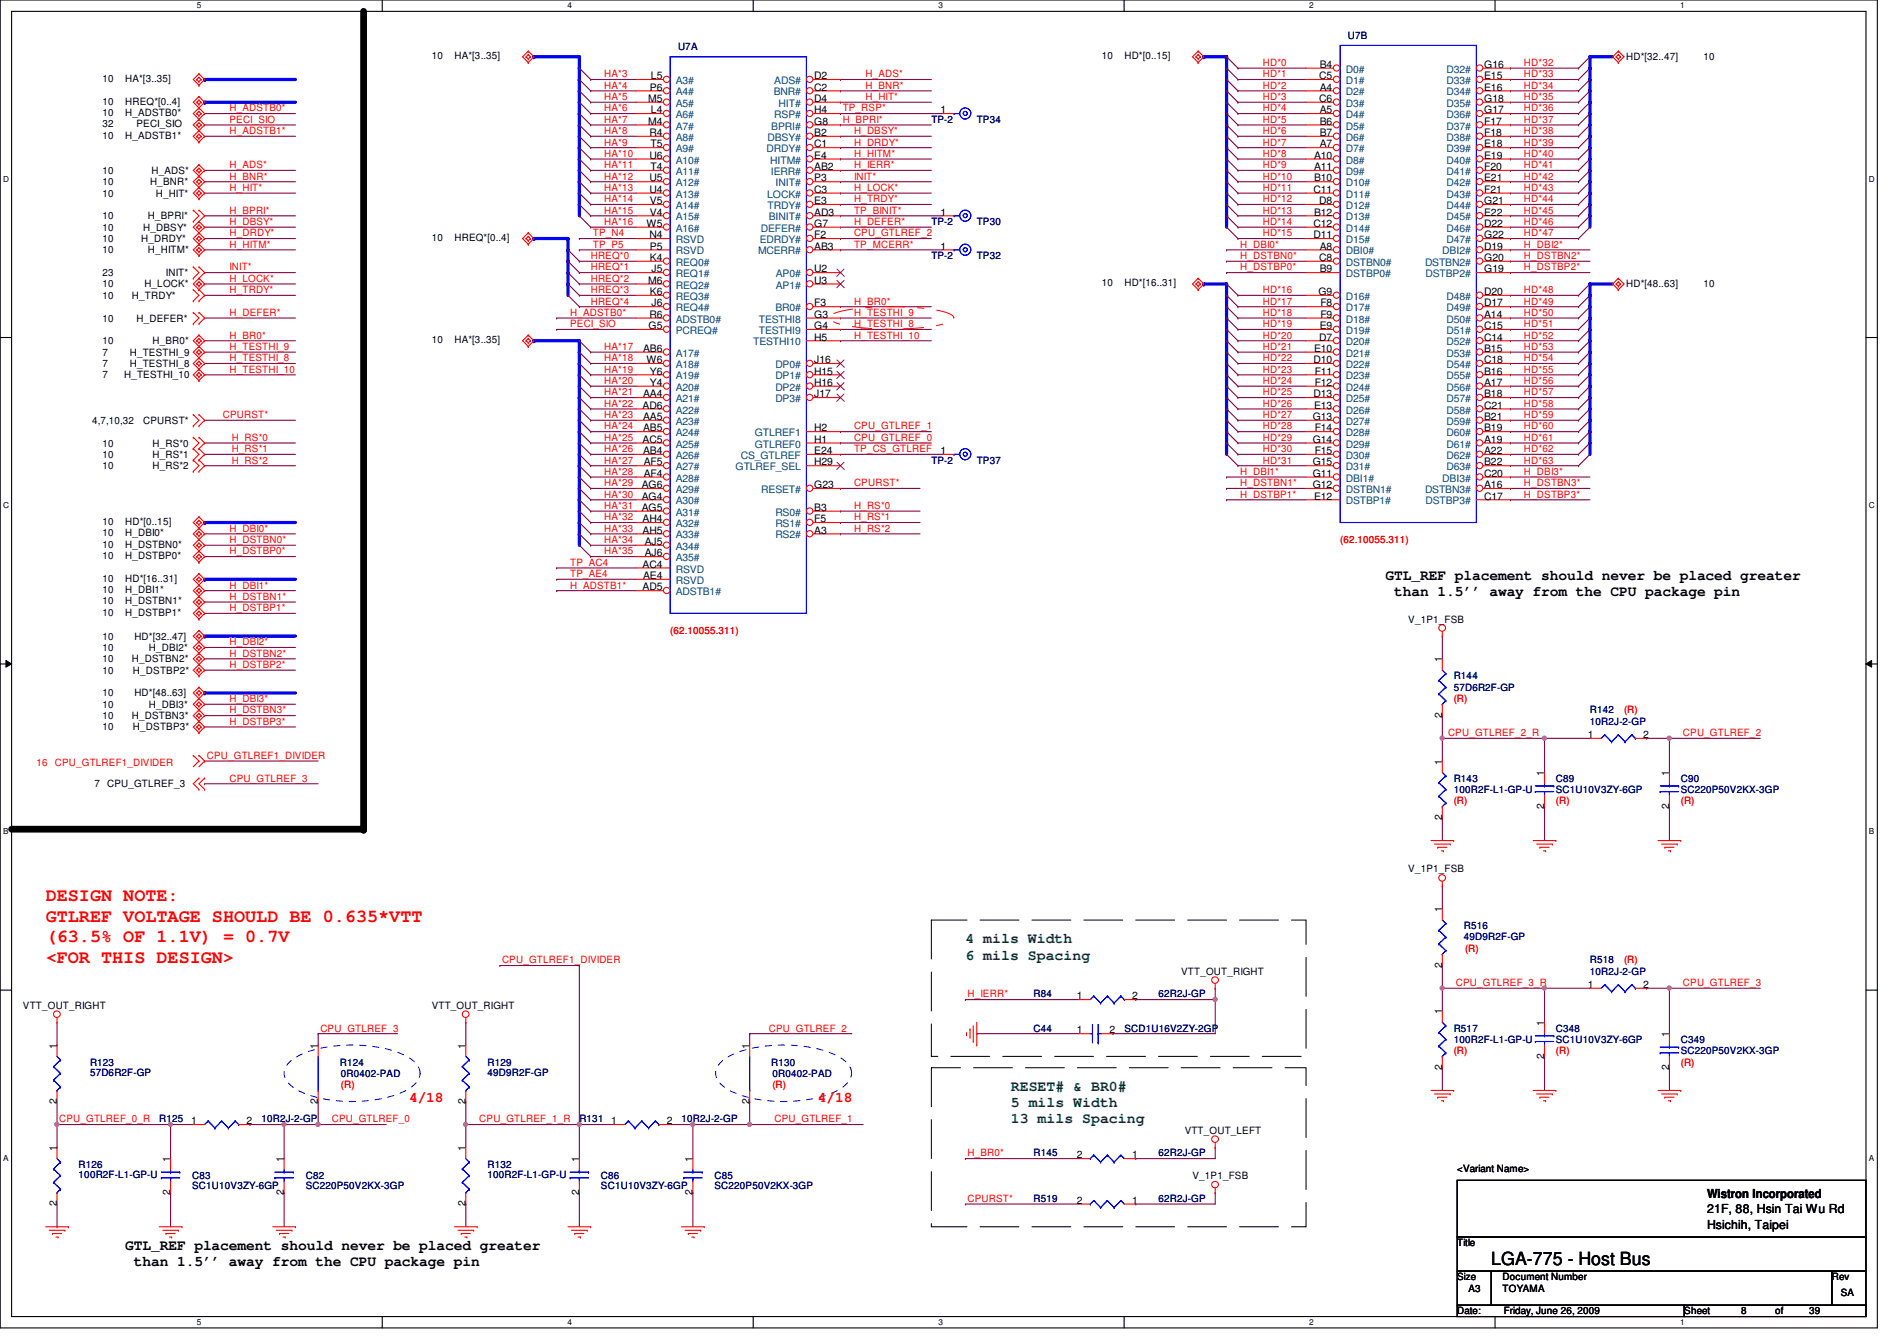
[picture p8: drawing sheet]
<svg xmlns="http://www.w3.org/2000/svg" width="297mm" height="210mm" viewBox="0 0 297 210" stroke-linecap="round" stroke-linejoin="round" font-family="sans-serif">
<defs><g id="words">
<g font-size="2.8" fill="#f00">
<text x="7.2" y="141.1">DESIGN NOTE:</text>
<text x="7.2" y="144.3">GTLREF VOLTAGE SHOULD BE 0.635*VTT</text>
<text x="7.2" y="147.5">(63.5% OF 1.1V) = 0.7V</text>
<text x="7.2" y="150.7">&lt;FOR THIS DESIGN&gt;</text>
</g>
<text font-size="2.8" x="233.5" y="198">LGA-775 - Host Bus</text>
<g font-size="2.3">
<text x="217" y="90.8">GTL_REF placement should never be placed greater</text>
<text x="218.3" y="93.3">than 1.5’’ away from the CPU package pin</text>
<text x="19.6" y="195.7">GTL_REF placement should never be placed greater</text>
<text x="21" y="198.2">than 1.5’’ away from the CPU package pin</text>
</g>
<g font-size="2.3" fill="#008000">
<text x="151.2" y="147.7">4 mils Width</text>
<text x="151.2" y="150.2">6 mils Spacing</text>
<text x="158.3" y="170.8">RESET# &amp; BR0#</text>
<text x="158.3" y="173.3">5 mils Width</text>
<text x="158.3" y="175.9">13 mils Spacing</text>
</g>
<g font-size="2.3" fill="#f00">
<text x="64" y="172.6">4/18</text>
<text x="128.1" y="172.6">4/18</text>
</g>
<g font-size="1.9">
<text x="267.3" y="187.5">Wistron Incorporated</text>
<text x="267.3" y="189.9">21F, 88, Hsin Tai Wu Rd</text>
<text x="267.3" y="192.4">Hsichih, Taipei</text>
</g>
<g font-size="1.6">
<text x="67.6" y="9.3">10</text>
<text x="71.2" y="9.3">HA*[3..35]</text>
<text x="172.5" y="9.3">10</text>
<text x="176.1" y="9.3">HD*[0..15]</text>
<text x="206.7" y="10.6">B4</text>
<text x="232.4" y="10.6">G16</text>
<text x="254.6" y="9.4">HD*[32..47]</text>
<text x="266.7" y="9.4">10</text>
<text x="16" y="12.8">10</text>
<text x="16" y="16.4">10</text>
<text x="19.6" y="12.8">HA*[3..35]</text>
<text x="19.6" y="16.4">HREQ*[0..4]</text>
<text x="101.5" y="16">M5</text>
<text x="101.8" y="14.2">P6</text>
<text x="101.9" y="12.4">L5</text>
<text x="101.9" y="17.7">L4</text>
<text x="127.5" y="12.4">D2</text>
<text x="127.5" y="14.2">C2</text>
<text x="127.5" y="16">D4</text>
<text x="127.5" y="17.7">H4</text>
<text x="147.3" y="17.7">1</text>
<text x="206.6" y="12.4">C5</text>
<text x="206.6" y="16">C6</text>
<text x="206.7" y="14.2">A4</text>
<text x="206.7" y="17.7">A5</text>
<text x="232.4" y="12.4">E15</text>
<text x="232.4" y="14.2">E16</text>
<text x="232.4" y="16">G18</text>
<text x="232.4" y="17.7">G17</text>
<text x="16" y="18.2">10</text>
<text x="16" y="21.7">10</text>
<text x="16" y="19.9">32</text>
<text x="19.6" y="18.2">H_ADSTB0*</text>
<text x="19.6" y="21.7">H_ADSTB1*</text>
<text x="21.4" y="19.9">PECI_SIO</text>
<text x="101.5" y="19.5">M4</text>
<text x="101.7" y="21.3">R4</text>
<text x="101.9" y="23.1">T5</text>
<text x="127.5" y="19.5">G8</text>
<text x="127.5" y="21.3">B2</text>
<text x="127.5" y="23.1">C1</text>
<text x="206.7" y="19.5">B6</text>
<text x="206.7" y="21.3">B7</text>
<text x="206.7" y="23.1">A7</text>
<text x="232.4" y="19.5">F17</text>
<text x="232.4" y="21.3">F18</text>
<text x="232.4" y="23.1">E18</text>
<text x="16" y="27.2">10</text>
<text x="16" y="29">10</text>
<text x="23.5" y="29">H_BNR*</text>
<text x="23.7" y="27.2">H_ADS*</text>
<text x="101.7" y="24.8">U6</text>
<text x="101.7" y="28.4">U5</text>
<text x="101.9" y="26.6">T4</text>
<text x="127.5" y="24.8">E4</text>
<text x="127.5" y="26.6">AB2</text>
<text x="127.5" y="28.4">P3</text>
<text x="205.8" y="24.8">A10</text>
<text x="205.8" y="26.6">A11</text>
<text x="205.8" y="28.4">B10</text>
<text x="232.4" y="24.8">E19</text>
<text x="232.4" y="26.6">F20</text>
<text x="232.4" y="28.4">E21</text>
<text x="16" y="30.8">10</text>
<text x="16" y="34.3">10</text>
<text x="23.2" y="34.3">H_BPRI*</text>
<text x="24.4" y="30.8">H_HIT*</text>
<text x="101.2" y="35.5">W5</text>
<text x="101.7" y="30.2">U4</text>
<text x="101.8" y="32">V5</text>
<text x="101.8" y="33.7">V4</text>
<text x="127.5" y="30.2">C3</text>
<text x="127.5" y="32">E3</text>
<text x="127.5" y="33.7">AD3</text>
<text x="127.5" y="35.5">G7</text>
<text x="147.3" y="33.7">1</text>
<text x="205.7" y="30.2">C11</text>
<text x="205.7" y="35.5">C12</text>
<text x="205.8" y="33.7">B12</text>
<text x="206.6" y="32">D8</text>
<text x="232.4" y="30.2">F21</text>
<text x="232.4" y="32">G21</text>
<text x="232.4" y="33.7">E22</text>
<text x="232.4" y="35.5">D22</text>
<text x="16" y="37.9">10</text>
<text x="16" y="39.7">10</text>
<text x="16" y="36.1">10</text>
<text x="22.1" y="37.9">H_DRDY*</text>
<text x="22.4" y="36.1">H_DBSY*</text>
<text x="23.2" y="39.7">H_HITM*</text>
<text x="67.6" y="37.7">10</text>
<text x="71.2" y="37.7">HREQ*[0..4]</text>
<text x="101.7" y="37.3">N4</text>
<text x="101.8" y="39.1">P5</text>
<text x="101.8" y="40.9">K4</text>
<text x="127.5" y="37.3">F2</text>
<text x="127.5" y="39.1">AB3</text>
<text x="147.3" y="39.1">1</text>
<text x="205.7" y="37.3">D11</text>
<text x="206.6" y="40.9">C8</text>
<text x="206.7" y="39.1">A8</text>
<text x="232.4" y="37.3">G22</text>
<text x="232.4" y="39.1">D19</text>
<text x="232.4" y="40.9">G20</text>
<text x="16" y="46.8">10</text>
<text x="16" y="43.2">23</text>
<text x="16" y="45">10</text>
<text x="20.7" y="46.8">H_TRDY*</text>
<text x="22.6" y="45">H_LOCK*</text>
<text x="26" y="43.2">INIT*</text>
<text x="101.5" y="44.4">M6</text>
<text x="101.8" y="46.2">K6</text>
<text x="102" y="42.6">J5</text>
<text x="102" y="48">J6</text>
<text x="127.5" y="42.6">U2</text>
<text x="127.5" y="44.4">U3</text>
<text x="127.5" y="48">F3</text>
<text x="172.5" y="44.8">10</text>
<text x="176.1" y="44.8">HD*[16..31]</text>
<text x="206.5" y="46.2">G9</text>
<text x="206.7" y="42.6">B9</text>
<text x="206.8" y="48">F8</text>
<text x="232.4" y="42.6">G19</text>
<text x="232.4" y="46.2">D20</text>
<text x="232.4" y="48">D17</text>
<text x="254.6" y="45">HD*[48..63]</text>
<text x="266.7" y="45">10</text>
<text x="16" y="53.9">10</text>
<text x="16" y="50.3">10</text>
<text x="21.4" y="50.3">H_DEFER*</text>
<text x="23.9" y="53.9">H_BR0*</text>
<text x="67.6" y="53.7">10</text>
<text x="71.2" y="53.7">HA*[3..35]</text>
<text x="101.6" y="51.5">G5</text>
<text x="101.7" y="49.7">R6</text>
<text x="127.5" y="49.7">G3</text>
<text x="127.5" y="51.5">G4</text>
<text x="127.5" y="53.3">H5</text>
<text x="206.6" y="53.3">D7</text>
<text x="206.7" y="51.5">E9</text>
<text x="206.8" y="49.7">F9</text>
<text x="232.4" y="49.7">A14</text>
<text x="232.4" y="51.5">C15</text>
<text x="232.4" y="53.3">C14</text>
<text x="16" y="59.2">7</text>
<text x="16" y="57.4">7</text>
<text x="16" y="55.7">7</text>
<text x="19.4" y="59.2">H_TESTHI_10</text>
<text x="20.3" y="57.4">H_TESTHI_8</text>
<text x="20.3" y="55.7">H_TESTHI_9</text>
<text x="100.7" y="55.1">AB6</text>
<text x="101.2" y="56.9">W6</text>
<text x="101.8" y="58.6">Y6</text>
<text x="127.5" y="56.9">J16</text>
<text x="127.5" y="58.6">H15</text>
<text x="205.7" y="56.9">D10</text>
<text x="205.8" y="55.1">E10</text>
<text x="205.9" y="58.6">F11</text>
<text x="232.4" y="55.1">B15</text>
<text x="232.4" y="56.9">C18</text>
<text x="232.4" y="58.6">B16</text>
<text x="100.6" y="64">AD6</text>
<text x="100.7" y="62.2">AA4</text>
<text x="100.7" y="65.7">AA5</text>
<text x="101.8" y="60.4">Y4</text>
<text x="127.5" y="60.4">H16</text>
<text x="127.5" y="62.2">J17</text>
<text x="205.6" y="65.7">G13</text>
<text x="205.7" y="62.2">D13</text>
<text x="205.8" y="64">E13</text>
<text x="205.9" y="60.4">F12</text>
<text x="232.4" y="60.4">A17</text>
<text x="232.4" y="62.2">B18</text>
<text x="232.4" y="64">C21</text>
<text x="232.4" y="65.7">B21</text>
<text x="14.4" y="66.3">4,7,10,32</text>
<text x="16" y="69.9">10</text>
<text x="16" y="71.7">10</text>
<text x="22.4" y="66.3">CPURST*</text>
<text x="23.9" y="69.9">H_RS*0</text>
<text x="23.9" y="71.7">H_RS*1</text>
<text x="100.6" y="69.3">AC5</text>
<text x="100.7" y="67.5">AB5</text>
<text x="100.7" y="71.1">AB4</text>
<text x="127.5" y="69.3">H1</text>
<text x="127.5" y="67.5">H2</text>
<text x="127.5" y="71.1">E24</text>
<text x="147.3" y="71.1">1</text>
<text x="205.6" y="69.3">G14</text>
<text x="205.9" y="67.5">F14</text>
<text x="205.9" y="71.1">F15</text>
<text x="232.4" y="67.5">B19</text>
<text x="232.4" y="69.3">A19</text>
<text x="232.4" y="71.1">A22</text>
<text x="16" y="73.4">10</text>
<text x="23.9" y="73.4">H_RS*2</text>
<text x="100.5" y="76.4">AG6</text>
<text x="100.8" y="72.9">AF5</text>
<text x="100.8" y="74.6">AF4</text>
<text x="127.5" y="76.4">G23</text>
<text x="127.5" y="72.9">H29</text>
<text x="205.6" y="72.9">G15</text>
<text x="205.6" y="74.6">G11</text>
<text x="205.6" y="76.4">G12</text>
<text x="232.4" y="72.9">B22</text>
<text x="232.4" y="74.6">C20</text>
<text x="232.4" y="76.4">A16</text>
<text x="16" y="82.2">10</text>
<text x="16" y="83.9">10</text>
<text x="19.6" y="82.2">HD*[0..15]</text>
<text x="19.6" y="83.9">H_DBI0*</text>
<text x="100.5" y="78.2">AG4</text>
<text x="100.5" y="80">AG5</text>
<text x="100.6" y="81.7">AH4</text>
<text x="100.6" y="83.5">AH5</text>
<text x="127.5" y="80">B3</text>
<text x="127.5" y="81.7">F5</text>
<text x="127.5" y="83.5">A3</text>
<text x="205.8" y="78.2">E12</text>
<text x="232.4" y="78.2">C17</text>
<text x="16" y="85.7">10</text>
<text x="16" y="87.5">10</text>
<text x="19.6" y="85.7">H_DSTBN0*</text>
<text x="19.6" y="87.5">H_DSTBP0*</text>
<text x="100.6" y="88.9">AC4</text>
<text x="101" y="85.3">AJ5</text>
<text x="101" y="87.1">AJ6</text>
<text x="16" y="91.1">10</text>
<text x="16" y="92.8">10</text>
<text x="16" y="94.6">10</text>
<text x="19.6" y="91.1">HD*[16..31]</text>
<text x="19.6" y="92.8">H_DBI1*</text>
<text x="19.6" y="94.6">H_DSTBN1*</text>
<text x="100.6" y="92.4">AD5</text>
<text x="100.7" y="90.6">AE4</text>
<text x="16" y="100.1">10</text>
<text x="16" y="101.9">10</text>
<text x="16" y="96.4">10</text>
<text x="19.6" y="96.4">H_DSTBP1*</text>
<text x="21" y="100.1">HD*[32..47]</text>
<text x="23.3" y="101.9">H_DBI2*</text>
<text x="220.5" y="97.5">V_1P1_FSB</text>
<text x="16" y="105.5">10</text>
<text x="16" y="103.7">10</text>
<text x="20.7" y="103.7">H_DSTBN2*</text>
<text x="20.8" y="105.5">H_DSTBP2*</text>
<text x="225.8" y="103.7" transform="rotate(-90 225.8 103.7)">1</text>
<text x="16" y="109">10</text>
<text x="16" y="110.8">10</text>
<text x="16" y="112.6">10</text>
<text x="20.7" y="112.6">H_DSTBN3*</text>
<text x="21" y="109">HD*[48..63]</text>
<text x="23.3" y="110.8">H_DBI3*</text>
<text x="225.8" y="112.4" transform="rotate(-90 225.8 112.4)">2</text>
<text x="16" y="114.3">10</text>
<text x="20.8" y="114.3">H_DSTBP3*</text>
<text x="225.8" y="119.7" transform="rotate(-90 225.8 119.7)">1</text>
<text x="248.6" y="115.5">1</text>
<text x="257.3" y="115.5">2</text>
<text x="14.8" y="123.2">7 CPU_GTLREF_3</text>
<text x="241.8" y="121.5" transform="rotate(-90 241.8 121.5)">1</text>
<text x="261.4" y="121.5" transform="rotate(-90 261.4 121.5)">1</text>
<text x="225.8" y="128.4" transform="rotate(-90 225.8 128.4)">2</text>
<text x="241.8" y="126.6" transform="rotate(-90 241.8 126.6)">2</text>
<text x="261.4" y="126.6" transform="rotate(-90 261.4 126.6)">2</text>
<text x="220.5" y="136.6">V_1P1_FSB</text>
<text x="225.8" y="142.8" transform="rotate(-90 225.8 142.8)">1</text>
<text x="185" y="152.6">VTT_OUT_RIGHT</text>
<text x="225.8" y="151.5" transform="rotate(-90 225.8 151.5)">2</text>
<text x="248.6" y="154.6">1</text>
<text x="257.3" y="154.6">2</text>
<text x="3.6" y="157.9">VTT_OUT_RIGHT</text>
<text x="67.6" y="157.9">VTT_OUT_RIGHT</text>
<text x="168.6" y="161.8">1</text>
<text x="168.6" y="156.4">1</text>
<text x="173.7" y="161.8">2</text>
<text x="177.3" y="156.4">2</text>
<text x="225.8" y="158.8" transform="rotate(-90 225.8 158.8)">1</text>
<text x="241.8" y="160.6" transform="rotate(-90 241.8 160.6)">1</text>
<text x="8.9" y="164.1" transform="rotate(-90 8.9 164.1)">1</text>
<text x="49.8" y="164.1" transform="rotate(-90 49.8 164.1)">1</text>
<text x="72.9" y="164.1" transform="rotate(-90 72.9 164.1)">1</text>
<text x="117.3" y="164.1" transform="rotate(-90 117.3 164.1)">1</text>
<text x="225.8" y="167.5" transform="rotate(-90 225.8 167.5)">2</text>
<text x="241.8" y="165.7" transform="rotate(-90 241.8 165.7)">2</text>
<text x="261.4" y="167.5" transform="rotate(-90 261.4 167.5)">2</text>
<text x="261.4" y="162.3" transform="rotate(-90 261.4 162.3)">1</text>
<text x="8.9" y="172.8" transform="rotate(-90 8.9 172.8)">2</text>
<text x="49.8" y="172.8" transform="rotate(-90 49.8 172.8)">2</text>
<text x="72.9" y="172.8" transform="rotate(-90 72.9 172.8)">2</text>
<text x="117.3" y="172.8" transform="rotate(-90 117.3 172.8)">2</text>
<text x="29.9" y="176">1</text>
<text x="38.6" y="176">2</text>
<text x="95.7" y="176">1</text>
<text x="104.4" y="176">2</text>
<text x="185.5" y="177.5">VTT_OUT_LEFT</text>
<text x="8.9" y="180.1" transform="rotate(-90 8.9 180.1)">1</text>
<text x="26.7" y="181.9" transform="rotate(-90 26.7 181.9)">1</text>
<text x="44.4" y="181.9" transform="rotate(-90 44.4 181.9)">1</text>
<text x="72.9" y="180.1" transform="rotate(-90 72.9 180.1)">1</text>
<text x="90.7" y="181.9" transform="rotate(-90 90.7 181.9)">1</text>
<text x="108.5" y="181.9" transform="rotate(-90 108.5 181.9)">1</text>
<text x="168.6" y="181.3">2</text>
<text x="177.3" y="181.3">1</text>
<text x="186.7" y="184.6">V_1P1_FSB</text>
<text x="228.2" y="183.5">&lt;Variant Name&gt;</text>
<text x="8.9" y="188.8" transform="rotate(-90 8.9 188.8)">2</text>
<text x="26.7" y="187" transform="rotate(-90 26.7 187)">2</text>
<text x="44.4" y="187" transform="rotate(-90 44.4 187)">2</text>
<text x="72.9" y="188.8" transform="rotate(-90 72.9 188.8)">2</text>
<text x="90.7" y="187" transform="rotate(-90 90.7 187)">2</text>
<text x="108.5" y="187" transform="rotate(-90 108.5 187)">2</text>
<text x="168.6" y="188.4">2</text>
<text x="177.3" y="188.4">1</text>
<text x="228.2" y="195.1">Title</text>
<text x="228.2" y="200.4">Size</text>
<text x="230" y="202.2">A3</text>
<text x="235.3" y="200.4">Document Number</text>
<text x="235.3" y="202.2">TOYAMA</text>
<text x="286.8" y="200.4">Rev</text>
<text x="288.2" y="202.9">SA</text>
<text x="228.2" y="205.7">Date:</text>
<text x="235.5" y="205.7">Friday, June 26, 2009</text>
<text x="263.7" y="205.7">Sheet</text>
<text x="272.6" y="205.7">8</text>
<text x="278" y="205.7">of</text>
<text x="283.3" y="205.7">39</text>
</g>
<g font-size="1.6" fill="#000080">
<text x="106.2" y="7.8">U7A</text>
<text x="211.1" y="6.1">U7B</text>
<text x="145.8" y="19.2">TP-2</text>
<text x="152.9" y="19.2">TP34</text>
<text x="145.8" y="35.2">TP-2</text>
<text x="152.9" y="35.2">TP30</text>
<text x="145.8" y="40.6">TP-2</text>
<text x="152.9" y="40.6">TP32</text>
<text x="145.8" y="72.6">TP-2</text>
<text x="152.9" y="72.6">TP37</text>
<text x="227.6" y="106.3">R144</text>
<text x="227.6" y="108.1">57D6R2F-GP</text>
<text x="249" y="111.7">R142</text>
<text x="249" y="113.5">10R2J-2-GP</text>
<text x="227.6" y="122.3">R143</text>
<text x="227.6" y="124.1">100R2F-L1-GP-U</text>
<text x="243.6" y="122.3">C89</text>
<text x="243.6" y="124.1">SC1U10V3ZY-6GP</text>
<text x="263.2" y="122.3">C90</text>
<text x="263.2" y="124.1">SC220P50V2KX-3GP</text>
<text x="229.2" y="145.5">R516</text>
<text x="229.2" y="147.1">49D9R2F-GP</text>
<text x="249" y="150.8">R518</text>
<text x="249" y="152.6">10R2J-2-GP</text>
<text x="161.8" y="161.5">C44</text>
<text x="161.8" y="156.1">R84</text>
<text x="176.1" y="161.5">SCD1U16V2ZY-2GP</text>
<text x="181.4" y="156.1">62R2J-GP</text>
<text x="227.6" y="161.5">R517</text>
<text x="243.6" y="161.5">C348</text>
<text x="14.1" y="166.8">R123</text>
<text x="53.2" y="166.8">R124</text>
<text x="76.3" y="166.8">R129</text>
<text x="120.8" y="166.8">R130</text>
<text x="227.6" y="163.2">100R2F-L1-GP-U</text>
<text x="243.6" y="163.2">SC1U10V3ZY-6GP</text>
<text x="263.2" y="163.2">C349</text>
<text x="263.2" y="165">SC220P50V2KX-3GP</text>
<text x="14.1" y="168.4">57D6R2F-GP</text>
<text x="53.4" y="168.6">0R0402-PAD</text>
<text x="76.3" y="168.4">49D9R2F-GP</text>
<text x="120.9" y="168.6">0R0402-PAD</text>
<text x="24.9" y="175.7">R125</text>
<text x="40.9" y="175.7">10R2J-2-GP</text>
<text x="90.7" y="175.7">R131</text>
<text x="106.7" y="175.7">10R2J-2-GP</text>
<text x="12.3" y="182.8">R126</text>
<text x="12.3" y="184.4">100R2F-L1-GP-U</text>
<text x="30.1" y="184.6">C83</text>
<text x="47.9" y="184.6">C82</text>
<text x="76.3" y="182.8">R132</text>
<text x="76.3" y="184.4">100R2F-L1-GP-U</text>
<text x="94.1" y="184.6">C86</text>
<text x="111.9" y="184.6">C85</text>
<text x="161.8" y="181">R145</text>
<text x="181.4" y="181">62R2J-GP</text>
<text x="30.1" y="186.2">SC1U10V3ZY-6GP</text>
<text x="47.9" y="186.2">SC220P50V2KX-3GP</text>
<text x="94.1" y="186.2">SC1U10V3ZY-6GP</text>
<text x="111.9" y="186.2">SC220P50V2KX-3GP</text>
<text x="161.8" y="188.1">R519</text>
<text x="181.4" y="188.1">62R2J-GP</text>
</g>
<g font-size="1.6" fill="#f00">
<text x="197.7" y="10.3">HD*0</text>
<text x="238.6" y="10.3">HD*32</text>
<text x="35.9" y="17.4">H_ADSTB0*</text>
<text x="94.6" y="15.7">HA*5</text>
<text x="94.6" y="12.1">HA*3</text>
<text x="94.6" y="17.4">HA*6</text>
<text x="94.6" y="13.9">HA*4</text>
<text x="131.9" y="17.4">TP_RSP*</text>
<text x="135.5" y="12.1">H_ADS*</text>
<text x="135.5" y="13.9">H_BNR*</text>
<text x="135.5" y="15.7">H_HIT*</text>
<text x="197.7" y="17.4">HD*4</text>
<text x="197.7" y="15.7">HD*3</text>
<text x="197.7" y="13.9">HD*2</text>
<text x="197.7" y="12.1">HD*1</text>
<text x="238.6" y="15.7">HD*35</text>
<text x="238.6" y="17.4">HD*36</text>
<text x="238.6" y="12.1">HD*33</text>
<text x="238.6" y="13.9">HD*34</text>
<text x="35.9" y="19.2">PECI_SIO</text>
<text x="35.9" y="21">H_ADSTB1*</text>
<text x="94.6" y="22.8">HA*9</text>
<text x="94.6" y="19.2">HA*7</text>
<text x="94.6" y="21">HA*8</text>
<text x="131.9" y="19.2">H_BPRI*</text>
<text x="133.7" y="21">H_DBSY*</text>
<text x="133.7" y="22.8">H_DRDY*</text>
<text x="197.7" y="21">HD*6</text>
<text x="197.7" y="19.2">HD*5</text>
<text x="197.7" y="22.8">HD*7</text>
<text x="238.6" y="19.2">HD*37</text>
<text x="238.6" y="22.8">HD*39</text>
<text x="238.6" y="21">HD*38</text>
<text x="35.9" y="26.3">H_ADS*</text>
<text x="35.9" y="28.1">H_BNR*</text>
<text x="35.9" y="29.9">H_HIT*</text>
<text x="94.6" y="24.6">HA*10</text>
<text x="94.6" y="26.3">HA*11</text>
<text x="94.6" y="29.9">HA*13</text>
<text x="94.6" y="28.1">HA*12</text>
<text x="133.7" y="24.6">H_HITM*</text>
<text x="133.7" y="29.9">H_LOCK*</text>
<text x="133.7" y="28.1">INIT*</text>
<text x="133.7" y="26.3">H_IERR*</text>
<text x="197.7" y="26.3">HD*9</text>
<text x="197.7" y="29.9">HD*11</text>
<text x="197.7" y="28.1">HD*10</text>
<text x="197.7" y="24.6">HD*8</text>
<text x="238.6" y="24.6">HD*40</text>
<text x="238.6" y="28.1">HD*42</text>
<text x="238.6" y="29.9">HD*43</text>
<text x="238.6" y="26.3">HD*41</text>
<text x="35.9" y="33.4">H_BPRI*</text>
<text x="35.9" y="35.2">H_DBSY*</text>
<text x="94.6" y="31.7">HA*14</text>
<text x="94.6" y="33.4">HA*15</text>
<text x="94.6" y="35.2">HA*16</text>
<text x="133.7" y="35.2">H_DEFER*</text>
<text x="133.7" y="31.7">H_TRDY*</text>
<text x="133.7" y="33.4">TP_BINIT*</text>
<text x="197.7" y="31.7">HD*12</text>
<text x="197.7" y="35.2">HD*14</text>
<text x="197.7" y="33.4">HD*13</text>
<text x="238.6" y="35.2">HD*46</text>
<text x="238.6" y="33.4">HD*45</text>
<text x="238.6" y="31.7">HD*44</text>
<text x="35.9" y="38.8">H_HITM*</text>
<text x="35.9" y="37">H_DRDY*</text>
<text x="92.5" y="40.6">HREQ*0</text>
<text x="92.8" y="37">TP_N4</text>
<text x="92.8" y="38.8">TP_P5</text>
<text x="133.7" y="38.8">TP_MCERR*</text>
<text x="133.7" y="37">CPU_GTLREF_2</text>
<text x="194.2" y="38.8">H_DBI0*</text>
<text x="194.2" y="40.6">H_DSTBN0*</text>
<text x="197.7" y="37">HD*15</text>
<text x="238.6" y="38.8">H_DBI2*</text>
<text x="238.6" y="40.6">H_DSTBN2*</text>
<text x="238.6" y="37">HD*47</text>
<text x="35.9" y="45.9">H_TRDY*</text>
<text x="35.9" y="44.1">H_LOCK*</text>
<text x="35.9" y="42.3">INIT*</text>
<text x="92.5" y="44.1">HREQ*2</text>
<text x="92.5" y="45.9">HREQ*3</text>
<text x="92.5" y="42.3">HREQ*1</text>
<text x="92.5" y="47.7">HREQ*4</text>
<text x="133.7" y="47.7">H_BR0*</text>
<text x="194.2" y="42.3">H_DSTBP0*</text>
<text x="197.7" y="47.7">HD*17</text>
<text x="197.7" y="45.9">HD*16</text>
<text x="238.6" y="45.9">HD*48</text>
<text x="238.6" y="42.3">H_DSTBP2*</text>
<text x="238.6" y="47.7">HD*49</text>
<text x="35.9" y="53">H_BR0*</text>
<text x="35.9" y="49.4">H_DEFER*</text>
<text x="89.3" y="49.4">H_ADSTB0*</text>
<text x="89.3" y="51.2">PECI_SIO</text>
<text x="133.7" y="51.2">H_TESTHI_8</text>
<text x="133.7" y="49.4">H_TESTHI_9</text>
<text x="133.7" y="53">H_TESTHI_10</text>
<text x="197.7" y="53">HD*20</text>
<text x="197.7" y="51.2">HD*19</text>
<text x="197.7" y="49.4">HD*18</text>
<text x="238.6" y="49.4">HD*50</text>
<text x="238.6" y="51.2">HD*51</text>
<text x="238.6" y="53">HD*52</text>
<text x="35.9" y="56.6">H_TESTHI_8</text>
<text x="35.9" y="54.8">H_TESTHI_9</text>
<text x="35.9" y="58.3">H_TESTHI_10</text>
<text x="94.6" y="58.3">HA*19</text>
<text x="94.6" y="56.6">HA*18</text>
<text x="94.6" y="54.8">HA*17</text>
<text x="197.7" y="56.6">HD*22</text>
<text x="197.7" y="54.8">HD*21</text>
<text x="197.7" y="58.3">HD*23</text>
<text x="238.6" y="56.6">HD*54</text>
<text x="238.6" y="54.8">HD*53</text>
<text x="238.6" y="58.3">HD*55</text>
<text x="34.9" y="65.4">CPURST*</text>
<text x="94.6" y="61.9">HA*21</text>
<text x="94.6" y="60.1">HA*20</text>
<text x="94.6" y="63.7">HA*22</text>
<text x="94.6" y="65.4">HA*23</text>
<text x="197.7" y="61.9">HD*25</text>
<text x="197.7" y="60.1">HD*24</text>
<text x="197.7" y="65.4">HD*27</text>
<text x="197.7" y="63.7">HD*26</text>
<text x="238.6" y="61.9">HD*57</text>
<text x="238.6" y="60.1">HD*56</text>
<text x="238.6" y="63.7">HD*58</text>
<text x="238.6" y="65.4">HD*59</text>
<text x="36.3" y="69">H_RS*0</text>
<text x="36.3" y="70.8">H_RS*1</text>
<text x="94.6" y="67.2">HA*24</text>
<text x="94.6" y="69">HA*25</text>
<text x="94.6" y="70.8">HA*26</text>
<text x="133.7" y="69">CPU_GTLREF_0</text>
<text x="133.7" y="67.2">CPU_GTLREF_1</text>
<text x="133.7" y="70.8">TP_CS_GTLREF</text>
<text x="197.7" y="67.2">HD*28</text>
<text x="197.7" y="69">HD*29</text>
<text x="197.7" y="70.8">HD*30</text>
<text x="238.6" y="70.8">HD*62</text>
<text x="238.6" y="69">HD*61</text>
<text x="238.6" y="67.2">HD*60</text>
<text x="36.3" y="72.6">H_RS*2</text>
<text x="94.6" y="77.9">HA*30</text>
<text x="94.6" y="76.1">HA*29</text>
<text x="94.6" y="74.3">HA*28</text>
<text x="94.6" y="72.6">HA*27</text>
<text x="133.7" y="76.1">CPURST*</text>
<text x="194.2" y="76.1">H_DSTBN1*</text>
<text x="194.2" y="77.9">H_DSTBP1*</text>
<text x="194.2" y="74.3">H_DBI1*</text>
<text x="197.7" y="72.6">HD*31</text>
<text x="238.6" y="77.9">H_DSTBP3*</text>
<text x="238.6" y="76.1">H_DSTBN3*</text>
<text x="238.6" y="72.6">HD*63</text>
<text x="238.6" y="74.3">H_DBI3*</text>
<text x="35.9" y="83.2">H_DBI0*</text>
<text x="94.6" y="79.7">HA*31</text>
<text x="94.6" y="81.4">HA*32</text>
<text x="94.6" y="83.2">HA*33</text>
<text x="133.7" y="79.7">H_RS*0</text>
<text x="133.7" y="81.4">H_RS*1</text>
<text x="133.7" y="83.2">H_RS*2</text>
<text x="35.9" y="86.8">H_DSTBP0*</text>
<text x="35.9" y="85">H_DSTBN0*</text>
<text x="89.3" y="88.6">TP_AC4</text>
<text x="94.6" y="85">HA*34</text>
<text x="94.6" y="86.8">HA*35</text>
<text x="209.8" y="85">(62.10055.311)</text>
<text x="35.9" y="93.9">H_DSTBN1*</text>
<text x="35.9" y="95.7">H_DSTBP1*</text>
<text x="35.9" y="92.1">H_DBI1*</text>
<text x="89.3" y="92.1">H_ADSTB1*</text>
<text x="89.3" y="90.3">TP_AE4</text>
<text x="35.9" y="101">H_DBI2*</text>
<text x="104.9" y="99.2">(62.10055.311)</text>
<text x="35.9" y="102.8">H_DSTBN2*</text>
<text x="35.9" y="104.6">H_DSTBP2*</text>
<text x="35.9" y="113.5">H_DSTBP3*</text>
<text x="35.9" y="111.7">H_DSTBN3*</text>
<text x="35.9" y="109.9">H_DBI3*</text>
<text x="227.6" y="109.9">(R)</text>
<text x="254.3" y="111.7">(R)</text>
<text x="5.7" y="119.8">16</text>
<text x="8.6" y="119.8">CPU_GTLREF1_DIVIDER</text>
<text x="32.4" y="118.8">CPU_GTLREF1_DIVIDER</text>
<text x="226.7" y="115.2">CPU_GTLREF_2_R</text>
<text x="263.5" y="115.2">CPU_GTLREF_2</text>
<text x="35.9" y="122.3">CPU_GTLREF_3</text>
<text x="227.6" y="125.9">(R)</text>
<text x="243.6" y="125.9">(R)</text>
<text x="263.2" y="125.9">(R)</text>
<text x="229.4" y="149">(R)</text>
<text x="78.6" y="150.8">CPU_GTLREF1_DIVIDER</text>
<text x="228" y="154.3">CPU_GTLREF_3_R</text>
<text x="254.3" y="150.8">(R)</text>
<text x="263.5" y="154.3">CPU_GTLREF_3</text>
<text x="50.2" y="161.5">CPU_GTLREF_3</text>
<text x="120.4" y="161.5">CPU_GTLREF_2</text>
<text x="151.5" y="156.1">H_IERR*</text>
<text x="227.6" y="165">(R)</text>
<text x="243.6" y="165">(R)</text>
<text x="263.2" y="166.8">(R)</text>
<text x="53.4" y="170.3">(R)</text>
<text x="120.9" y="170.3">(R)</text>
<text x="9.3" y="175.7">CPU_GTLREF_0_R</text>
<text x="51.9" y="175.7">CPU_GTLREF_0</text>
<text x="75.1" y="175.7">CPU_GTLREF_1_R</text>
<text x="121.3" y="175.7">CPU_GTLREF_1</text>
<text x="151.5" y="181">H_BR0*</text>
<text x="151.5" y="188.1">CPURST*</text>
</g>
<g font-size="1.6" fill="#004080">
<text x="210.7" y="11.4">D0#</text>
<text x="226.5" y="11.4">D32#</text>
<text x="105.8" y="13.2">A3#</text>
<text x="105.8" y="14.9">A4#</text>
<text x="105.8" y="16.7">A5#</text>
<text x="121.2" y="14.9">BNR#</text>
<text x="121.2" y="13.2">ADS#</text>
<text x="121.9" y="16.7">HIT#</text>
<text x="210.7" y="13.2">D1#</text>
<text x="210.7" y="14.9">D2#</text>
<text x="210.7" y="16.7">D3#</text>
<text x="226.5" y="13.2">D33#</text>
<text x="226.5" y="14.9">D34#</text>
<text x="226.5" y="16.7">D35#</text>
<text x="105.8" y="18.5">A6#</text>
<text x="105.8" y="20.3">A7#</text>
<text x="105.8" y="22.1">A8#</text>
<text x="105.8" y="23.8">A9#</text>
<text x="120" y="23.8">DRDY#</text>
<text x="120.2" y="22.1">DBSY#</text>
<text x="120.8" y="20.3">BPRI#</text>
<text x="121.2" y="18.5">RSP#</text>
<text x="210.7" y="18.5">D4#</text>
<text x="210.7" y="20.3">D5#</text>
<text x="210.7" y="22.1">D6#</text>
<text x="210.7" y="23.8">D7#</text>
<text x="226.5" y="18.5">D36#</text>
<text x="226.5" y="20.3">D37#</text>
<text x="226.5" y="22.1">D38#</text>
<text x="226.5" y="23.8">D39#</text>
<text x="105.8" y="25.6">A10#</text>
<text x="105.8" y="27.4">A11#</text>
<text x="105.8" y="29.2">A12#</text>
<text x="120.6" y="25.6">HITM#</text>
<text x="120.7" y="27.4">IERR#</text>
<text x="121.5" y="29.2">INIT#</text>
<text x="210.7" y="25.6">D8#</text>
<text x="210.7" y="27.4">D9#</text>
<text x="210.7" y="29.2">D10#</text>
<text x="226.5" y="25.6">D40#</text>
<text x="226.5" y="27.4">D41#</text>
<text x="226.5" y="29.2">D42#</text>
<text x="105.8" y="30.9">A13#</text>
<text x="105.8" y="32.7">A14#</text>
<text x="105.8" y="34.5">A15#</text>
<text x="120.1" y="30.9">LOCK#</text>
<text x="120.2" y="32.7">TRDY#</text>
<text x="120.4" y="34.5">BINIT#</text>
<text x="210.7" y="30.9">D11#</text>
<text x="210.7" y="32.7">D12#</text>
<text x="210.7" y="34.5">D13#</text>
<text x="226.5" y="30.9">D43#</text>
<text x="226.5" y="32.7">D44#</text>
<text x="226.5" y="34.5">D45#</text>
<text x="105.8" y="36.3">A16#</text>
<text x="105.8" y="38.1">RSVD</text>
<text x="105.8" y="39.8">RSVD</text>
<text x="105.8" y="41.6">REQ0#</text>
<text x="118.7" y="39.8">MCERR#</text>
<text x="119" y="38.1">EDRDY#</text>
<text x="119.1" y="36.3">DEFER#</text>
<text x="210.7" y="36.3">D14#</text>
<text x="210.7" y="38.1">D15#</text>
<text x="210.7" y="39.8">DBI0#</text>
<text x="210.7" y="41.6">DSTBN0#</text>
<text x="223.1" y="41.6">DSTBN2#</text>
<text x="225.8" y="39.8">DBI2#</text>
<text x="226.5" y="36.3">D46#</text>
<text x="226.5" y="38.1">D47#</text>
<text x="105.8" y="43.4">REQ1#</text>
<text x="105.8" y="45.2">REQ2#</text>
<text x="105.8" y="46.9">REQ3#</text>
<text x="121.5" y="43.4">AP0#</text>
<text x="121.5" y="45.2">AP1#</text>
<text x="210.7" y="43.4">DSTBP0#</text>
<text x="210.7" y="46.9">D16#</text>
<text x="223.2" y="43.4">DSTBP2#</text>
<text x="226.5" y="46.9">D48#</text>
<text x="105.8" y="48.7">REQ4#</text>
<text x="105.8" y="50.5">ADSTB0#</text>
<text x="105.8" y="52.3">PCREQ#</text>
<text x="118.8" y="50.5">TESTHI8</text>
<text x="118.8" y="52.3">TESTHI9</text>
<text x="121.4" y="48.7">BR0#</text>
<text x="210.7" y="48.7">D17#</text>
<text x="210.7" y="50.5">D18#</text>
<text x="210.7" y="52.3">D19#</text>
<text x="226.5" y="48.7">D49#</text>
<text x="226.5" y="50.5">D50#</text>
<text x="226.5" y="52.3">D51#</text>
<text x="105.8" y="55.8">A17#</text>
<text x="105.8" y="57.6">A18#</text>
<text x="105.8" y="59.4">A19#</text>
<text x="117.9" y="54.1">TESTHI10</text>
<text x="121.4" y="57.6">DP0#</text>
<text x="121.4" y="59.4">DP1#</text>
<text x="210.7" y="54.1">D20#</text>
<text x="210.7" y="55.8">D21#</text>
<text x="210.7" y="57.6">D22#</text>
<text x="210.7" y="59.4">D23#</text>
<text x="226.5" y="54.1">D52#</text>
<text x="226.5" y="55.8">D53#</text>
<text x="226.5" y="57.6">D54#</text>
<text x="226.5" y="59.4">D55#</text>
<text x="105.8" y="61.2">A20#</text>
<text x="105.8" y="62.9">A21#</text>
<text x="105.8" y="64.7">A22#</text>
<text x="121.4" y="61.2">DP2#</text>
<text x="121.4" y="62.9">DP3#</text>
<text x="210.7" y="61.2">D24#</text>
<text x="210.7" y="62.9">D25#</text>
<text x="210.7" y="64.7">D26#</text>
<text x="226.5" y="61.2">D56#</text>
<text x="226.5" y="62.9">D57#</text>
<text x="226.5" y="64.7">D58#</text>
<text x="105.8" y="66.5">A23#</text>
<text x="105.8" y="68.3">A24#</text>
<text x="105.8" y="70.1">A25#</text>
<text x="105.8" y="71.8">A26#</text>
<text x="116" y="71.8">CS_GTLREF</text>
<text x="118.2" y="70.1">GTLREF0</text>
<text x="118.2" y="68.3">GTLREF1</text>
<text x="210.7" y="66.5">D27#</text>
<text x="210.7" y="68.3">D28#</text>
<text x="210.7" y="70.1">D29#</text>
<text x="210.7" y="71.8">D30#</text>
<text x="226.5" y="66.5">D59#</text>
<text x="226.5" y="68.3">D60#</text>
<text x="226.5" y="70.1">D61#</text>
<text x="226.5" y="71.8">D62#</text>
<text x="105.8" y="73.6">A27#</text>
<text x="105.8" y="75.4">A28#</text>
<text x="105.8" y="77.2">A29#</text>
<text x="115.2" y="73.6">GTLREF_SEL</text>
<text x="119.2" y="77.2">RESET#</text>
<text x="210.7" y="73.6">D31#</text>
<text x="210.7" y="75.4">DBI1#</text>
<text x="210.7" y="77.2">DSTBN1#</text>
<text x="223.1" y="77.2">DSTBN3#</text>
<text x="225.8" y="75.4">DBI3#</text>
<text x="226.5" y="73.6">D63#</text>
<text x="105.8" y="79">A30#</text>
<text x="105.8" y="80.7">A31#</text>
<text x="105.8" y="82.5">A32#</text>
<text x="121.4" y="80.7">RS0#</text>
<text x="121.4" y="82.5">RS1#</text>
<text x="210.7" y="79">DSTBP1#</text>
<text x="223.2" y="79">DSTBP3#</text>
<text x="105.8" y="84.3">A33#</text>
<text x="105.8" y="86.1">A34#</text>
<text x="105.8" y="87.8">A35#</text>
<text x="105.8" y="89.6">RSVD</text>
<text x="121.4" y="84.3">RS2#</text>
<text x="105.8" y="91.4">RSVD</text>
<text x="105.8" y="93.2">ADSTB1#</text>
</g>
<g font-size="1.3">
<text x="30.8" y="1.3">5</text>
<text x="88.9" y="1.3">4</text>
<text x="146.9" y="1.3">3</text>
<text x="205" y="1.3">2</text>
<text x="263.1" y="1.3">1</text>
<text x=".5" y="28.4">D</text>
<text x="292.6" y="28.4">D</text>
<text x=".5" y="79.5">C</text>
<text x="292.6" y="79.5">C</text>
<text x=".5" y="130.6">B</text>
<text x="292.6" y="130.6">B</text>
<text x=".5" y="181.7">A</text>
<text x="292.6" y="181.7">A</text>
<text x="30.8" y="207.4">5</text>
<text x="88.9" y="207.4">4</text>
<text x="146.9" y="207.4">3</text>
<text x="205" y="207.4">2</text>
<text x="263.1" y="207.4">1</text>
</g>
</g></defs>
<path d="M0 0h294v207.9h-294zM1.8 1.8h290.4v204.3h-290.4z" fill="none" stroke="#000" stroke-width=".17"/>
<g fill="#fff">
<path d="M30.8 .2h.7v1.4h-.7z"/>
<path d="M30.8 206.2h.7v1.4h-.7z"/>
</g>
<path d="M59.9 0v1.8M59.9 206.1v1.8" fill="none" stroke="#000" stroke-width=".17"/>
<g fill="#fff">
<path d="M88.9 .2h.6v1.4h-.6z"/>
<path d="M88.9 206.2h.6v1.4h-.6z"/>
</g>
<path d="M117.9 0v1.8M117.9 206.1v1.8" fill="none" stroke="#000" stroke-width=".17"/>
<g fill="#fff">
<path d="M146.9 .2h.7v1.4h-.7z"/>
<path d="M146.9 206.2h.7v1.4h-.7z"/>
</g>
<path d="M176 0v1.8M176 206.1v1.8" fill="none" stroke="#000" stroke-width=".17"/>
<g fill="#fff">
<path d="M205 .2h.7v1.4h-.7z"/>
<path d="M205 206.2h.7v1.4h-.7z"/>
</g>
<path d="M234.1 0v1.8M234.1 206.1v1.8" fill="none" stroke="#000" stroke-width=".17"/>
<g fill="#fff">
<path d="M263.1 .2h.7v1.4h-.7z"/>
<path d="M263.1 206.2h.7v1.4h-.7z"/>
<path d="M.5 27.3h.9v1.4h-.9z"/>
<path d="M292.6 27.3h.9v1.4h-.9z"/>
<path d="M.5 78.4h.9v1.4h-.9z"/>
<path d="M292.6 78.4h.9v1.4h-.9z"/>
</g>
<path d="M0 52.8h1.8M292.2 52.8h1.8" fill="none" stroke="#000" stroke-width=".17"/>
<g fill="#fff">
<path d="M.5 129.5h.8v1.4h-.8z"/>
<path d="M292.6 129.5h.9v1.4h-.9z"/>
</g>
<path d="M0 103.9h1.8M292.2 103.9h1.8" fill="none" stroke="#000" stroke-width=".17"/>
<path d="M.9 103.4l.9 .5-.9 .5zM292.2 103.9l.9-.5v1z" fill="#000"/>
<path d="M.9 103.4l.9 .5-.9 .5zM292.2 103.9l.9-.5v1z" fill="none" stroke="#000" stroke-width=".16"/>
<g fill="#fff">
<path d="M.5 180.5h.8v1.4h-.8z"/>
<path d="M292.6 180.5h.9v1.4h-.9z"/>
</g>
<path d="M0 155h1.8M292.2 155h1.8" fill="none" stroke="#000" stroke-width=".17"/>
<g fill="none" stroke="#800040" stroke-width=".17">
<path d="M92.5 16h.1M92.5 12.4h.1M92.5 19.6h.1M92.5 17.8h.1M92.5 14.2h.1M92.5 16h7.1M92.5 12.4h7.1M92.5 19.6h7.1M92.5 17.8h7.1M92.5 14.2h7.1M92.5 23.1h.1M92.5 32h.1"/>
<path d="M92.5 33.8h.1M92.5 24.9h.1M92.5 21.3h.1M92.5 26.7h.1M92.5 30.2h.1M92.5 28.4h.1M92.5 35.6h.1M92.5 23.1h7.1M92.5 32h7.1M92.5 33.8h7.1M92.5 24.9h7.1M92.5 21.3h7.1"/>
<path d="M92.5 26.7h7.1M92.5 30.2h7.1M92.5 28.4h7.1M92.5 35.6h7.1M87.2 49.8h.1M87.2 49.8h12.4M90.7 44.4h.1M90.7 46.2h.1M90.7 44.4h8.9M90.7 46.2h8.9M92.5 58.7h.1M92.5 56.9h.1"/>
<path d="M92.5 55.1h.1M92.5 58.7h7.1M92.5 56.9h7.1M92.5 55.1h7.1M92.5 62.2h.1M92.5 78.2h.1M92.5 60.5h.1M92.5 76.5h.1M92.5 67.6h.1M92.5 64h.1M92.5 69.3h.1M92.5 74.7h.1"/>
<path d="M92.5 71.1h.1M92.5 65.8h.1M92.5 72.9h.1M92.5 62.2h7.1M92.5 78.2h7.1M92.5 60.5h7.1M92.5 76.5h7.1M92.5 67.6h7.1M92.5 64h7.1M92.5 69.3h7.1M92.5 74.7h7.1M92.5 71.1h7.1"/>
<path d="M92.5 65.8h7.1M92.5 72.9h7.1M87.2 92.5h.1M87.2 92.5h12.4M92.5 80h.1M92.5 80h7.1"/>
</g>
<path d="M83.6 37.3h5.3" fill="none" stroke="#00f" stroke-width=".51"/>
<circle cx="83.6" cy="37.3" r=".25" fill="#00f"/>
<g fill="none" stroke="#800040" stroke-width=".17">
<path d="M131.6 12.4h.1M131.6 14.2h.1M131.6 19.6h.1M131.6 16h.1M131.6 17.8h.1M131.6 12.4h14.2M131.6 14.2h14.2M131.6 19.6h14.2M131.6 16h14.2M131.6 17.8h16M193.8 10.7h.1M193.8 10.7h10.7"/>
<path d="M131.6 21.3h.1M131.6 35.6h.1M131.6 24.9h.1M131.6 32h.1M131.6 23.1h.1M131.6 33.8h.1M131.6 39.1h.1M131.6 30.2h.1M131.6 28.4h.1M131.6 21.3h14.2M131.6 35.6h14.2M131.6 24.9h14.2"/>
<path d="M131.6 32h14.2M131.6 23.1h14.2M131.6 33.8h16M131.6 39.1h16M131.6 30.2h14.2M131.6 28.4h14.2M193.8 32h.1M193.8 26.7h.1M193.8 32h10.7M193.8 26.7h10.7M90.7 40.9h.1M90.7 42.7h.1"/>
<path d="M90.7 48h.1M90.7 40.9h8.9M90.7 42.7h8.9M90.7 48h8.9M131.6 48h.1M131.6 51.6h.1M131.6 48h14.2M131.6 51.6h14.2M131.6 69.3h.1M131.6 69.3h14.2M192.1 76.5h.1M192.1 76.5h12.4"/>
<path d="M131.6 80h.1M131.6 81.8h.1M131.6 83.6h.1M131.6 80h12.5M131.6 81.8h12.5M131.6 83.6h12.5"/>
</g>
<path d="M188.5 8.9h3.6" fill="none" stroke="#00f" stroke-width=".51"/>
<circle cx="188.5" cy="8.9" r=".25" fill="#00f"/>
<g fill="none" stroke="#800040" stroke-width=".17">
<path d="M193.8 17.8h.1M193.8 19.6h.1M193.8 16h.1M193.8 14.2h.1M193.8 12.4h.1M193.8 17.8h10.7M193.8 19.6h10.7M193.8 16h10.7M193.8 14.2h10.7M193.8 12.4h10.7M236.5 16h.1M236.5 16h10.7"/>
<path d="M192.1 39.1h.1M192.1 39.1h12.4M193.8 30.2h.1M193.8 21.3h.1M193.8 35.6h.1M193.8 37.3h.1M193.8 28.4h.1M193.8 23.1h.1M193.8 33.8h.1M193.8 24.9h.1M193.8 30.2h10.7M193.8 21.3h10.7"/>
<path d="M193.8 35.6h10.7M193.8 37.3h10.7M193.8 28.4h10.7M193.8 23.1h10.7M193.8 33.8h10.7M193.8 24.9h10.7M236.5 35.6h.1M236.5 24.9h.1M236.5 28.4h.1M236.5 35.6h10.7M236.5 28.4h10.7M236.5 24.9h10.7"/>
<path d="M192.1 42.7h.1M192.1 40.9h.1M192.1 42.7h12.4M192.1 40.9h12.4M236.5 56.9h.1M236.5 49.8h.1M236.5 56.9h10.7M236.5 49.8h10.7M192.1 78.2h.1M192.1 74.7h.1M192.1 78.2h12.4M192.1 74.7h12.4"/>
<path d="M236.5 78.2h.1M236.5 62.2h.1M236.5 76.5h.1M236.5 71.1h.1M236.5 60.5h.1M236.5 78.2h12.5M236.5 62.2h10.7M236.5 76.5h12.5M236.5 71.1h10.7M236.5 60.5h10.7"/>
</g>
<path d="M249 44.4h3.5" fill="none" stroke="#00f" stroke-width=".51"/>
<circle cx="249" cy="44.4" r=".25" fill="#00f"/>
<g fill="none" stroke="#800040" stroke-width=".17">
<path d="M236.5 19.6h.1M236.5 17.8h.1M236.5 19.6h10.7M236.5 17.8h10.7M236.5 30.2h.1M236.5 26.7h.1M236.5 33.8h.1M236.5 39.1h.1M236.5 32h.1M236.5 37.3h.1M236.5 30.2h10.7M236.5 26.7h10.7"/>
<path d="M236.5 33.8h10.7M236.5 39.1h12.5M236.5 32h10.7M236.5 37.3h10.7M236.5 51.6h.1M236.5 46.2h.1M236.5 40.9h.1M236.5 53.3h.1M236.5 42.7h.1M236.5 51.6h10.7M236.5 46.2h10.7M236.5 40.9h12.5"/>
<path d="M236.5 53.3h10.7M236.5 42.7h12.5M236.5 69.3h.1M236.5 64h.1M236.5 72.9h.1M236.5 74.7h.1M236.5 69.3h10.7M236.5 64h10.7M236.5 72.9h10.7M236.5 74.7h12.5"/>
</g>
<path d="M249 8.9h3.5" fill="none" stroke="#00f" stroke-width=".51"/>
<circle cx="249" cy="8.9" r=".25" fill="#00f"/>
<g fill="none" stroke="#800040" stroke-width=".17">
<path d="M236.5 12.4h.1M236.5 10.7h.1M236.5 14.2h.1M236.5 12.4h10.7M236.5 10.7h10.7M236.5 14.2h10.7M236.5 23.1h.1M236.5 21.3h.1M236.5 23.1h10.7M236.5 21.3h10.7M193.8 48h.1M193.8 56.9h.1"/>
<path d="M193.8 48h10.7M193.8 56.9h10.7M236.5 48h.1M236.5 55.1h.1M236.5 58.7h.1M236.5 48h10.7M236.5 55.1h10.7M236.5 58.7h10.7M193.8 62.2h.1M193.8 60.5h.1M193.8 62.2h10.7M193.8 60.5h10.7"/>
<path d="M236.5 67.6h.1M236.5 65.8h.1M236.5 67.6h10.7M236.5 65.8h10.7"/>
</g>
<path d="M188.5 44.4h3.6" fill="none" stroke="#00f" stroke-width=".51"/>
<circle cx="188.5" cy="44.4" r=".25" fill="#00f"/>
<g fill="none" stroke="#800040" stroke-width=".17">
<path d="M131.6 26.7h.1M131.6 26.7h14.2M131.6 49.8h.1M131.6 53.3h.1M131.6 53.3h14.2M131.6 49.8h14.2M193.8 46.2h.1M193.8 55.1h.1M193.8 53.3h.1M193.8 51.6h.1M193.8 49.8h.1M193.8 58.7h.1"/>
<path d="M193.8 46.2h10.7M193.8 55.1h10.7M193.8 53.3h10.7M193.8 51.6h10.7M193.8 49.8h10.7M193.8 58.7h10.7M193.8 65.8h.1M193.8 67.6h.1M193.8 69.3h.1M193.8 72.9h.1M193.8 64h.1M193.8 71.1h.1"/>
<path d="M193.8 65.8h10.7M193.8 67.6h10.7M193.8 69.3h10.7M193.8 72.9h10.7M193.8 64h10.7M193.8 71.1h10.7M190.3 179.6h.1M190.3 179.6v1.8h-12.5M151.2 188.5h.1M151.2 181.4h.1M151.2 188.5h17.7M151.2 181.4h17.7"/>
<path d="M177.8 188.5h.1M177.8 181.4h.1M190.3 186.7h.1M190.3 186.7v1.8h-12.5"/>
</g>
<path d="M83.6 53.3h7.1" fill="none" stroke="#00f" stroke-width=".51"/>
<circle cx="83.6" cy="53.3" r=".25" fill="#00f"/>
<path d="M151.2 156.5h.1M151.2 156.5h17.7M190.3 154.7h.1M190.3 154.7v1.8" fill="none" stroke="#800040" stroke-width=".17"/>
<circle cx="190.3" cy="156.4" r=".32" fill="#f0f"/>
<circle cx="190.3" cy="156.4" r=".32" fill="none" stroke="#f0f" stroke-width=".17"/>
<path d="M83.6 8.9h7.1" fill="none" stroke="#00f" stroke-width=".51"/>
<circle cx="83.6" cy="8.9" r=".25" fill="#00f"/>
<path d="M90.7 32v1.8" fill="none" stroke="#00f" stroke-width=".51"/>
<circle cx="90.7" cy="32" r=".25" fill="#00f"/>
<path d="M8.9 176h.1M8.9 179.6h.1M8.9 172.5v7.1M26.7 176h.1M26.7 176h3.6M26.7 176v5.4M8.9 192h.1M8.9 188.5v3.5M26.7 186.7h.1M26.7 186.7v5.3" fill="none" stroke="#800040" stroke-width=".17"/>
<circle cx="26.7" cy="176" r=".32" fill="#f0f"/>
<circle cx="26.7" cy="176" r=".32" fill="none" stroke="#f0f" stroke-width=".17"/>
<path d="M8.9 163.6h.1M8.9 176h.1M8.9 160v3.6M8.9 176h17.8M44.5 176h.1M44.5 176v5.4M49.8 176h.1M49.8 176h10.7M44.5 186.7h.1M44.5 186.7v5.3" fill="none" stroke="#800040" stroke-width=".17"/>
<circle cx="8.9" cy="176" r=".32" fill="#f0f"/>
<circle cx="8.9" cy="176" r=".32" fill="none" stroke="#f0f" stroke-width=".17"/>
<path d="M117.4 176h.1M117.4 176h17.8" fill="none" stroke="#800040" stroke-width=".17"/>
<circle cx="117.4" cy="176" r=".32" fill="#f0f"/>
<circle cx="117.4" cy="176" r=".32" fill="none" stroke="#f0f" stroke-width=".17"/>
<path d="M72.9 176h.1M72.9 176v3.6M90.7 176h.1M90.7 176h5.4M108.5 186.7h.1M108.5 186.7v5.3" fill="none" stroke="#800040" stroke-width=".17"/>
<circle cx="90.7" cy="176" r=".32" fill="#f0f"/>
<circle cx="90.7" cy="176" r=".32" fill="none" stroke="#f0f" stroke-width=".17"/>
<g fill="none" stroke="#800040" stroke-width=".17">
<path d="M131.6 67.6h.1M131.6 67.6h14.2M39.2 176h.1M39.2 176h5.3M72.9 160h.1M72.9 160v3.6M90.7 176h.1M90.7 176v5.4M104.9 176h3.6M108.5 176h.1M108.5 176v5.4M117.4 161.8h.1"/>
<path d="M117.4 172.5h.1M117.4 161.8h16M117.4 161.8v1.8M117.4 172.5v3.5M72.9 188.5h.1M72.9 188.5v3.5M90.7 186.7h.1M90.7 186.7v5.3"/>
</g>
<circle cx="44.5" cy="176" r=".32" fill="#f0f"/>
<circle cx="44.5" cy="176" r=".32" fill="none" stroke="#f0f" stroke-width=".17"/>
<g fill="none" stroke="#800040" stroke-width=".17">
<path d="M90.7 37.3h.1M90.7 39.1h.1M90.7 37.3h8.9M90.7 39.1h8.9M131.6 37.3h.1M131.6 37.3h14.2M87.2 51.6h.1M87.2 51.6h12.4M87.2 90.7h.1M87.2 88.9h.1M87.2 90.7h12.4M87.2 88.9h12.4"/>
<path d="M92.5 81.8h.1M92.5 83.6h.1M92.5 85.3h.1M92.5 87.1h.1M92.5 81.8h7.1M92.5 83.6h7.1M92.5 85.3h7.1M92.5 87.1h7.1M225.8 154.7h.1M225.8 154.7v3.5"/>
</g>
<circle cx="225.8" cy="154.7" r=".32" fill="#f0f"/>
<circle cx="225.8" cy="154.7" r=".32" fill="none" stroke="#f0f" stroke-width=".17"/>
<path d="M225.8 138.7h.1M225.8 138.7v3.5M241.8 154.7h.1M241.8 154.7h7.2M241.8 154.7v5.3M225.8 167.1h.1M225.8 167.1v3.6M241.8 165.4h.1M241.8 165.4v5.3M261.4 167.1h.1M261.4 167.1v3.6" fill="none" stroke="#800040" stroke-width=".17"/>
<circle cx="241.8" cy="154.7" r=".32" fill="#f0f"/>
<circle cx="241.8" cy="154.7" r=".32" fill="none" stroke="#f0f" stroke-width=".17"/>
<path d="M261.4 154.7h.1M261.4 154.7v7.1" fill="none" stroke="#800040" stroke-width=".17"/>
<circle cx="261.4" cy="154.7" r=".32" fill="#f0f"/>
<circle cx="261.4" cy="154.7" r=".32" fill="none" stroke="#f0f" stroke-width=".17"/>
<path d="M261.4 154.7h.1M261.4 154.7h14.2" fill="none" stroke="#800040" stroke-width=".17"/>
<path d="M88.9 44.4v1.8" fill="none" stroke="#00f" stroke-width=".51"/>
<circle cx="88.9" cy="44.4" r=".25" fill="#00f"/>
<path d="M192.1 69.3v1.8" fill="none" stroke="#00f" stroke-width=".51"/>
<circle cx="192.1" cy="69.3" r=".25" fill="#00f"/>
<path d="M225.8 115.6h.1M225.8 115.6v3.5M225.8 154.7h.1M225.8 151.1h.1M225.8 154.7h16M225.8 151.1v3.6M257.8 154.7h.1M257.8 154.7h3.6" fill="none" stroke="#800040" stroke-width=".17"/>
<circle cx="225.8" cy="115.5" r=".32" fill="#f0f"/>
<circle cx="225.8" cy="115.5" r=".32" fill="none" stroke="#f0f" stroke-width=".17"/>
<path d="M225.8 99.6h.1M225.8 99.6v3.5M241.8 115.6h.1M241.8 115.6h7.2M241.8 115.6v5.3M225.8 128h.1M225.8 128v3.6M241.8 126.2h.1M241.8 126.2v5.4M261.4 126.2h.1M261.4 126.2v5.4" fill="none" stroke="#800040" stroke-width=".17"/>
<circle cx="241.8" cy="115.5" r=".32" fill="#f0f"/>
<circle cx="241.8" cy="115.5" r=".32" fill="none" stroke="#f0f" stroke-width=".17"/>
<path d="M257.8 115.6h.1M257.8 115.6h3.6M261.4 115.6h.1M261.4 115.6v5.3M72.9 176h.1M72.9 176h17.8" fill="none" stroke="#800040" stroke-width=".17"/>
<circle cx="72.9" cy="176" r=".32" fill="#f0f"/>
<circle cx="72.9" cy="176" r=".32" fill="none" stroke="#f0f" stroke-width=".17"/>
<path d="M108.5 176h.1M108.5 176h8.9" fill="none" stroke="#800040" stroke-width=".17"/>
<circle cx="108.5" cy="176" r=".32" fill="#f0f"/>
<circle cx="108.5" cy="176" r=".32" fill="none" stroke="#f0f" stroke-width=".17"/>
<path d="M225.8 112h.1M225.8 112v3.6M261.4 115.6h.1M261.4 115.6h14.2M72.9 172.5h.1M72.9 172.5v3.5" fill="none" stroke="#800040" stroke-width=".17"/>
<circle cx="261.4" cy="115.5" r=".32" fill="#f0f"/>
<circle cx="261.4" cy="115.5" r=".32" fill="none" stroke="#f0f" stroke-width=".17"/>
<path d="M225.8 115.6h.1M225.8 115.6h16" fill="none" stroke="#800040" stroke-width=".17"/>
<path d="M90.7 83.6v1.7" fill="none" stroke="#00f" stroke-width=".51"/>
<circle cx="90.7" cy="83.6" r=".25" fill="#00f"/>
<path d="M192.1 33.8v1.8" fill="none" stroke="#00f" stroke-width=".51"/>
<circle cx="192.1" cy="33.8" r=".25" fill="#00f"/>
<path d="M249 69.3v1.8" fill="none" stroke="#00f" stroke-width=".51"/>
<circle cx="249" cy="69.3" r=".25" fill="#00f"/>
<path d="M249 33.8v1.8" fill="none" stroke="#00f" stroke-width=".51"/>
<circle cx="249" cy="33.8" r=".25" fill="#00f"/>
<path d="M131.6 76.5h.1M131.6 71.1h.1M131.6 76.5h12.5M131.6 71.1h16M44.5 176h.1M44.5 176h5.3" fill="none" stroke="#800040" stroke-width=".17"/>
<circle cx="49.8" cy="176" r=".32" fill="#f0f"/>
<circle cx="49.8" cy="176" r=".32" fill="none" stroke="#f0f" stroke-width=".17"/>
<path d="M78.3 151.1h.1M78.3 151.1h12.4M90.7 151.1h.1M90.7 151.1v24.9M49.8 176h.1M49.8 161.8h.1M49.8 172.5v3.5M49.8 161.8h12.5" fill="none" stroke="#800040" stroke-width=".17"/>
<path d="M90.7 10.7v1.7" fill="none" stroke="#00f" stroke-width=".51"/>
<circle cx="90.7" cy="10.7" r=".25" fill="#00f"/>
<path d="M90.7 8.9v1.8" fill="none" stroke="#00f" stroke-width=".51"/>
<circle cx="90.7" cy="8.9" r=".25" fill="#00f"/>
<path d="M90.7 14.2v1.8" fill="none" stroke="#00f" stroke-width=".51"/>
<circle cx="90.7" cy="14.2" r=".25" fill="#00f"/>
<path d="M90.7 12.4v1.8" fill="none" stroke="#00f" stroke-width=".51"/>
<circle cx="90.7" cy="12.4" r=".25" fill="#00f"/>
<path d="M90.7 16v1.8" fill="none" stroke="#00f" stroke-width=".51"/>
<circle cx="90.7" cy="16" r=".25" fill="#00f"/>
<path d="M90.7 23.1v1.8" fill="none" stroke="#00f" stroke-width=".51"/>
<circle cx="90.7" cy="23.1" r=".25" fill="#00f"/>
<path d="M90.7 17.8v1.8" fill="none" stroke="#00f" stroke-width=".51"/>
<circle cx="90.7" cy="17.8" r=".25" fill="#00f"/>
<path d="M90.7 21.3v1.8" fill="none" stroke="#00f" stroke-width=".51"/>
<circle cx="90.7" cy="21.3" r=".25" fill="#00f"/>
<path d="M90.7 19.6v1.7" fill="none" stroke="#00f" stroke-width=".51"/>
<circle cx="90.7" cy="19.6" r=".25" fill="#00f"/>
<path d="M90.7 26.7v1.7" fill="none" stroke="#00f" stroke-width=".51"/>
<circle cx="90.7" cy="26.7" r=".25" fill="#00f"/>
<path d="M90.7 24.9v1.8" fill="none" stroke="#00f" stroke-width=".51"/>
<circle cx="90.7" cy="24.9" r=".25" fill="#00f"/>
<path d="M90.7 28.4v1.8" fill="none" stroke="#00f" stroke-width=".51"/>
<circle cx="90.7" cy="28.4" r=".25" fill="#00f"/>
<path d="M90.7 30.2v1.8" fill="none" stroke="#00f" stroke-width=".51"/>
<circle cx="90.7" cy="30.2" r=".25" fill="#00f"/>
<path d="M90.7 53.3v1.8" fill="none" stroke="#00f" stroke-width=".51"/>
<circle cx="90.7" cy="53.3" r=".25" fill="#00f"/>
<path d="M90.7 55.1v1.8" fill="none" stroke="#00f" stroke-width=".51"/>
<circle cx="90.7" cy="55.1" r=".25" fill="#00f"/>
<path d="M90.7 62.2v1.8" fill="none" stroke="#00f" stroke-width=".51"/>
<circle cx="90.7" cy="62.2" r=".25" fill="#00f"/>
<path d="M90.7 56.9v1.8" fill="none" stroke="#00f" stroke-width=".51"/>
<circle cx="90.7" cy="56.9" r=".25" fill="#00f"/>
<path d="M90.7 60.5v1.7" fill="none" stroke="#00f" stroke-width=".51"/>
<circle cx="90.7" cy="60.5" r=".25" fill="#00f"/>
<path d="M90.7 58.7v1.8" fill="none" stroke="#00f" stroke-width=".51"/>
<circle cx="90.7" cy="58.7" r=".25" fill="#00f"/>
<path d="M90.7 65.8v1.8" fill="none" stroke="#00f" stroke-width=".51"/>
<circle cx="90.7" cy="65.8" r=".25" fill="#00f"/>
<path d="M90.7 64v1.8" fill="none" stroke="#00f" stroke-width=".51"/>
<circle cx="90.7" cy="64" r=".25" fill="#00f"/>
<path d="M90.7 67.6v1.7" fill="none" stroke="#00f" stroke-width=".51"/>
<circle cx="90.7" cy="67.6" r=".25" fill="#00f"/>
<path d="M90.7 71.1v1.8" fill="none" stroke="#00f" stroke-width=".51"/>
<circle cx="90.7" cy="71.1" r=".25" fill="#00f"/>
<path d="M90.7 69.3v1.8" fill="none" stroke="#00f" stroke-width=".51"/>
<circle cx="90.7" cy="69.3" r=".25" fill="#00f"/>
<path d="M90.7 74.7v1.8" fill="none" stroke="#00f" stroke-width=".51"/>
<circle cx="90.7" cy="74.7" r=".25" fill="#00f"/>
<path d="M90.7 72.9v1.8" fill="none" stroke="#00f" stroke-width=".51"/>
<circle cx="90.7" cy="72.9" r=".25" fill="#00f"/>
<path d="M90.7 78.2v1.8" fill="none" stroke="#00f" stroke-width=".51"/>
<circle cx="90.7" cy="78.2" r=".25" fill="#00f"/>
<path d="M90.7 76.5v1.7" fill="none" stroke="#00f" stroke-width=".51"/>
<circle cx="90.7" cy="76.5" r=".25" fill="#00f"/>
<path d="M90.7 80v1.8" fill="none" stroke="#00f" stroke-width=".51"/>
<circle cx="90.7" cy="80" r=".25" fill="#00f"/>
<path d="M90.7 81.8v1.8" fill="none" stroke="#00f" stroke-width=".51"/>
<circle cx="90.7" cy="81.8" r=".25" fill="#00f"/>
<path d="M88.9 37.3v1.8" fill="none" stroke="#00f" stroke-width=".51"/>
<circle cx="88.9" cy="37.3" r=".25" fill="#00f"/>
<path d="M88.9 40.9v1.8" fill="none" stroke="#00f" stroke-width=".51"/>
<circle cx="88.9" cy="40.9" r=".25" fill="#00f"/>
<path d="M88.9 39.1v1.8" fill="none" stroke="#00f" stroke-width=".51"/>
<circle cx="88.9" cy="39.1" r=".25" fill="#00f"/>
<path d="M88.9 42.7v1.7" fill="none" stroke="#00f" stroke-width=".51"/>
<circle cx="88.9" cy="42.7" r=".25" fill="#00f"/>
<path d="M192.1 10.7v1.7" fill="none" stroke="#00f" stroke-width=".51"/>
<circle cx="192.1" cy="10.7" r=".25" fill="#00f"/>
<path d="M192.1 8.9v1.8" fill="none" stroke="#00f" stroke-width=".51"/>
<circle cx="192.1" cy="8.9" r=".25" fill="#00f"/>
<path d="M192.1 12.4v1.8" fill="none" stroke="#00f" stroke-width=".51"/>
<circle cx="192.1" cy="12.4" r=".25" fill="#00f"/>
<path d="M192.1 24.9v1.8" fill="none" stroke="#00f" stroke-width=".51"/>
<circle cx="192.1" cy="24.9" r=".25" fill="#00f"/>
<path d="M192.1 16v1.8" fill="none" stroke="#00f" stroke-width=".51"/>
<circle cx="192.1" cy="16" r=".25" fill="#00f"/>
<path d="M192.1 14.2v1.8" fill="none" stroke="#00f" stroke-width=".51"/>
<circle cx="192.1" cy="14.2" r=".25" fill="#00f"/>
<path d="M192.1 19.6v1.7" fill="none" stroke="#00f" stroke-width=".51"/>
<circle cx="192.1" cy="19.6" r=".25" fill="#00f"/>
<path d="M192.1 17.8v1.8" fill="none" stroke="#00f" stroke-width=".51"/>
<circle cx="192.1" cy="17.8" r=".25" fill="#00f"/>
<path d="M192.1 23.1v1.8" fill="none" stroke="#00f" stroke-width=".51"/>
<circle cx="192.1" cy="23.1" r=".25" fill="#00f"/>
<path d="M192.1 21.3v1.8" fill="none" stroke="#00f" stroke-width=".51"/>
<circle cx="192.1" cy="21.3" r=".25" fill="#00f"/>
<path d="M192.1 28.4v1.8" fill="none" stroke="#00f" stroke-width=".51"/>
<circle cx="192.1" cy="28.4" r=".25" fill="#00f"/>
<path d="M192.1 26.7v1.7" fill="none" stroke="#00f" stroke-width=".51"/>
<circle cx="192.1" cy="26.7" r=".25" fill="#00f"/>
<path d="M192.1 32v1.8" fill="none" stroke="#00f" stroke-width=".51"/>
<circle cx="192.1" cy="32" r=".25" fill="#00f"/>
<path d="M192.1 30.2v1.8" fill="none" stroke="#00f" stroke-width=".51"/>
<circle cx="192.1" cy="30.2" r=".25" fill="#00f"/>
<path d="M249 10.7v1.7" fill="none" stroke="#00f" stroke-width=".51"/>
<circle cx="249" cy="10.7" r=".25" fill="#00f"/>
<path d="M249 8.9v1.8" fill="none" stroke="#00f" stroke-width=".51"/>
<circle cx="249" cy="8.9" r=".25" fill="#00f"/>
<path d="M249 12.4v1.8" fill="none" stroke="#00f" stroke-width=".51"/>
<circle cx="249" cy="12.4" r=".25" fill="#00f"/>
<path d="M249 19.6v1.7" fill="none" stroke="#00f" stroke-width=".51"/>
<circle cx="249" cy="19.6" r=".25" fill="#00f"/>
<path d="M249 14.2v1.8" fill="none" stroke="#00f" stroke-width=".51"/>
<circle cx="249" cy="14.2" r=".25" fill="#00f"/>
<path d="M249 17.8v1.8" fill="none" stroke="#00f" stroke-width=".51"/>
<circle cx="249" cy="17.8" r=".25" fill="#00f"/>
<path d="M249 16v1.8" fill="none" stroke="#00f" stroke-width=".51"/>
<circle cx="249" cy="16" r=".25" fill="#00f"/>
<path d="M249 23.1v1.8" fill="none" stroke="#00f" stroke-width=".51"/>
<circle cx="249" cy="23.1" r=".25" fill="#00f"/>
<path d="M249 21.3v1.8" fill="none" stroke="#00f" stroke-width=".51"/>
<circle cx="249" cy="21.3" r=".25" fill="#00f"/>
<path d="M249 24.9v1.8" fill="none" stroke="#00f" stroke-width=".51"/>
<circle cx="249" cy="24.9" r=".25" fill="#00f"/>
<path d="M249 28.4v1.8" fill="none" stroke="#00f" stroke-width=".51"/>
<circle cx="249" cy="28.4" r=".25" fill="#00f"/>
<path d="M249 26.7v1.7" fill="none" stroke="#00f" stroke-width=".51"/>
<circle cx="249" cy="26.7" r=".25" fill="#00f"/>
<path d="M249 32v1.8" fill="none" stroke="#00f" stroke-width=".51"/>
<circle cx="249" cy="32" r=".25" fill="#00f"/>
<path d="M249 30.2v1.8" fill="none" stroke="#00f" stroke-width=".51"/>
<circle cx="249" cy="30.2" r=".25" fill="#00f"/>
<path d="M249 49.8v1.8" fill="none" stroke="#00f" stroke-width=".51"/>
<circle cx="249" cy="49.8" r=".25" fill="#00f"/>
<path d="M249 44.4v1.8" fill="none" stroke="#00f" stroke-width=".51"/>
<circle cx="249" cy="44.4" r=".25" fill="#00f"/>
<path d="M249 48v1.8" fill="none" stroke="#00f" stroke-width=".51"/>
<circle cx="249" cy="48" r=".25" fill="#00f"/>
<path d="M249 46.2v1.8" fill="none" stroke="#00f" stroke-width=".51"/>
<circle cx="249" cy="46.2" r=".25" fill="#00f"/>
<path d="M249 51.6v1.7" fill="none" stroke="#00f" stroke-width=".51"/>
<circle cx="249" cy="51.6" r=".25" fill="#00f"/>
<path d="M249 58.7v1.8" fill="none" stroke="#00f" stroke-width=".51"/>
<circle cx="249" cy="58.7" r=".25" fill="#00f"/>
<path d="M249 53.3v1.8" fill="none" stroke="#00f" stroke-width=".51"/>
<circle cx="249" cy="53.3" r=".25" fill="#00f"/>
<path d="M249 56.9v1.8" fill="none" stroke="#00f" stroke-width=".51"/>
<circle cx="249" cy="56.9" r=".25" fill="#00f"/>
<path d="M249 55.1v1.8" fill="none" stroke="#00f" stroke-width=".51"/>
<circle cx="249" cy="55.1" r=".25" fill="#00f"/>
<path d="M249 62.2v1.8" fill="none" stroke="#00f" stroke-width=".51"/>
<circle cx="249" cy="62.2" r=".25" fill="#00f"/>
<path d="M249 60.5v1.7" fill="none" stroke="#00f" stroke-width=".51"/>
<circle cx="249" cy="60.5" r=".25" fill="#00f"/>
<path d="M249 64v1.8" fill="none" stroke="#00f" stroke-width=".51"/>
<circle cx="249" cy="64" r=".25" fill="#00f"/>
<path d="M249 67.6v1.7" fill="none" stroke="#00f" stroke-width=".51"/>
<circle cx="249" cy="67.6" r=".25" fill="#00f"/>
<path d="M249 65.8v1.8" fill="none" stroke="#00f" stroke-width=".51"/>
<circle cx="249" cy="65.8" r=".25" fill="#00f"/>
<path d="M192.1 46.2v1.8" fill="none" stroke="#00f" stroke-width=".51"/>
<circle cx="192.1" cy="46.2" r=".25" fill="#00f"/>
<path d="M192.1 44.4v1.8" fill="none" stroke="#00f" stroke-width=".51"/>
<circle cx="192.1" cy="44.4" r=".25" fill="#00f"/>
<path d="M192.1 49.8v1.8" fill="none" stroke="#00f" stroke-width=".51"/>
<circle cx="192.1" cy="49.8" r=".25" fill="#00f"/>
<path d="M192.1 48v1.8" fill="none" stroke="#00f" stroke-width=".51"/>
<circle cx="192.1" cy="48" r=".25" fill="#00f"/>
<path d="M192.1 51.6v1.7" fill="none" stroke="#00f" stroke-width=".51"/>
<circle cx="192.1" cy="51.6" r=".25" fill="#00f"/>
<path d="M192.1 64v1.8" fill="none" stroke="#00f" stroke-width=".51"/>
<circle cx="192.1" cy="64" r=".25" fill="#00f"/>
<path d="M192.1 55.1v1.8" fill="none" stroke="#00f" stroke-width=".51"/>
<circle cx="192.1" cy="55.1" r=".25" fill="#00f"/>
<path d="M192.1 53.3v1.8" fill="none" stroke="#00f" stroke-width=".51"/>
<circle cx="192.1" cy="53.3" r=".25" fill="#00f"/>
<path d="M192.1 58.7v1.8" fill="none" stroke="#00f" stroke-width=".51"/>
<circle cx="192.1" cy="58.7" r=".25" fill="#00f"/>
<path d="M192.1 56.9v1.8" fill="none" stroke="#00f" stroke-width=".51"/>
<circle cx="192.1" cy="56.9" r=".25" fill="#00f"/>
<path d="M192.1 62.2v1.8" fill="none" stroke="#00f" stroke-width=".51"/>
<circle cx="192.1" cy="62.2" r=".25" fill="#00f"/>
<path d="M192.1 60.5v1.7" fill="none" stroke="#00f" stroke-width=".51"/>
<circle cx="192.1" cy="60.5" r=".25" fill="#00f"/>
<path d="M192.1 67.6v1.7" fill="none" stroke="#00f" stroke-width=".51"/>
<circle cx="192.1" cy="67.6" r=".25" fill="#00f"/>
<path d="M192.1 65.8v1.8" fill="none" stroke="#00f" stroke-width=".51"/>
<circle cx="192.1" cy="65.8" r=".25" fill="#00f"/>
<path d="M32 12.4h14.3" fill="none" stroke="#00f" stroke-width=".51"/>
<circle cx="32" cy="12.4" r=".25" fill="#00f"/>
<path d="M32 16h14.3" fill="none" stroke="#00f" stroke-width=".51"/>
<circle cx="32" cy="16" r=".25" fill="#00f"/>
<g fill="none" stroke="#800040" stroke-width=".17">
<path d="M32 17.8h.1M32 19.6h.1M32 17.8h14.3M32 19.6h14.3M32 21.3h.1M32 26.7h.1M32 28.4h.1M32 30.2h.1M32 33.8h.1M32 35.6h.1M32 39.1h.1M32 37.3h.1"/>
<path d="M32 21.3h14.3M32 26.7h14.3M32 28.4h14.3M32 30.2h14.3M32 33.8h14.3M32 35.6h14.3M32 39.1h14.3M32 37.3h14.3M32 53.3h.1M32 56.9h.1M32 55.1h.1M32 58.7h.1"/>
<path d="M32 46.2h.1M32 49.8h.1M32 44.4h.1M32 42.7h.1M32 53.3h14.3M32 56.9h14.3M32 55.1h14.3M32 58.7h14.3M32 46.2h14.3M32 49.8h14.3M32 44.4h14.3M32 42.7h14.3"/>
<path d="M32 65.8h.1M32 69.3h.1M32 71.1h.1M32 72.9h.1M32 65.8h14.3M32 69.3h14.3M32 71.1h14.3M32 72.9h14.3"/>
</g>
<path d="M32 81.8h14.3" fill="none" stroke="#00f" stroke-width=".51"/>
<circle cx="32" cy="81.8" r=".25" fill="#00f"/>
<path d="M32 83.6h.1M32 94.2h.1M32 87.1h.1M32 85.3h.1M32 96h.1M32 92.5h.1M32 83.6h14.3M32 94.2h14.3M32 87.1h14.3M32 85.3h14.3M32 96h14.3M32 92.5h14.3" fill="none" stroke="#800040" stroke-width=".17"/>
<path d="M32 90.7h14.3" fill="none" stroke="#00f" stroke-width=".51"/>
<circle cx="32" cy="90.7" r=".25" fill="#00f"/>
<path d="M32 113.8h.1M32 113.8h14.3" fill="none" stroke="#800040" stroke-width=".17"/>
<path d="M32 108.5h14.3" fill="none" stroke="#00f" stroke-width=".51"/>
<circle cx="32" cy="108.5" r=".25" fill="#00f"/>
<path d="M32 112h.1M32 112h14.3" fill="none" stroke="#800040" stroke-width=".17"/>
<path d="M32 99.6h14.3" fill="none" stroke="#00f" stroke-width=".51"/>
<circle cx="32" cy="99.6" r=".25" fill="#00f"/>
<g fill="none" stroke="#800040" stroke-width=".17">
<path d="M90.7 12.4h.1M90.7 17.8h.1M90.7 16h.1M90.7 14.2h.1M90.7 19.6h.1M90.7 10.7h.1M90.7 12.4l1.8 1.8M90.7 17.8l1.8 1.8M90.7 16l1.8 1.8M90.7 14.2l1.8 1.8M90.7 19.6l1.8 1.7M90.7 10.7l1.8 1.7"/>
<path d="M192.1 14.2h.1M192.1 12.4h.1M192.1 8.9h.1M192.1 19.6h.1M192.1 16h.1M192.1 10.7h.1M192.1 17.8h.1M192.1 14.2l1.7 1.8M192.1 12.4l1.7 1.8M192.1 8.9l1.7 1.8M192.1 19.6l1.7 1.7M192.1 16l1.7 1.8"/>
<path d="M192.1 10.7l1.7 1.7M192.1 17.8l1.7 1.8M247.2 19.6h.1M247.2 17.8h.1M247.2 14.2h.1M247.2 12.4h.1M247.2 16h.1M247.2 10.7h.1M249 17.8l-1.8 1.8M249 16l-1.8 1.8M249 12.4l-1.8 1.8M249 10.7l-1.8 1.7"/>
<path d="M249 14.2l-1.8 1.8M249 19.6l-1.8 1.7M249 8.9l-1.8 1.8M88.9 39.1h.1M88.9 39.1l1.8 1.8M90.7 21.3h.1M90.7 30.2h.1M90.7 28.4h.1M90.7 23.1h.1M90.7 24.9h.1M90.7 32h.1M90.7 26.7h.1"/>
<path d="M90.7 33.8h.1M90.7 21.3l1.8 1.8M90.7 30.2l1.8 1.8M90.7 28.4l1.8 1.8M90.7 23.1l1.8 1.8M90.7 24.9l1.8 1.8M90.7 32l1.8 1.8M90.7 26.7l1.8 1.7M90.7 33.8l1.8 1.8M192.1 26.7h.1M192.1 23.1h.1M192.1 35.6h.1"/>
<path d="M192.1 28.4h.1M192.1 30.2h.1M192.1 21.3h.1M192.1 32h.1M192.1 33.8h.1M192.1 24.9h.1M192.1 26.7l1.7 1.7M192.1 23.1l1.7 1.8M192.1 35.6l1.7 1.7M192.1 28.4l1.7 1.8M192.1 30.2l1.7 1.8M192.1 21.3l1.7 1.8"/>
<path d="M192.1 32l1.7 1.8M192.1 33.8l1.7 1.8M192.1 24.9l1.7 1.8M247.2 26.7h.1M247.2 32h.1M247.2 30.2h.1M247.2 37.3h.1M247.2 23.1h.1M247.2 21.3h.1M247.2 24.9h.1M247.2 33.8h.1M247.2 28.4h.1"/>
<path d="M247.2 35.6h.1M249 24.9l-1.8 1.8M249 30.2l-1.8 1.8M249 28.4l-1.8 1.8M249 35.6l-1.8 1.7M249 21.3l-1.8 1.8M249 23.1l-1.8 1.8M249 32l-1.8 1.8M249 26.7l-1.8 1.7M249 33.8l-1.8 1.8M88.9 40.9h.1M88.9 42.7h.1"/>
<path d="M88.9 44.4h.1M88.9 46.2h.1M88.9 40.9l1.8 1.8M88.9 42.7l1.8 1.7M88.9 44.4l1.8 1.8M88.9 46.2l1.8 1.8M90.7 55.1h.1M90.7 56.9h.1M90.7 58.7h.1M90.7 53.3h.1M90.7 55.1l1.8 1.8M90.7 56.9l1.8 1.8"/>
<path d="M90.7 58.7l1.8 1.8M90.7 53.3l1.8 1.8M192.1 58.7h.1M192.1 48h.1M192.1 51.6h.1M192.1 56.9h.1M192.1 44.4h.1M192.1 53.3h.1M192.1 55.1h.1M192.1 46.2h.1M192.1 49.8h.1M192.1 58.7l1.7 1.8"/>
<path d="M192.1 48l1.7 1.8M192.1 51.6l1.7 1.7M192.1 56.9l1.7 1.8M192.1 44.4l1.7 1.8M192.1 53.3l1.7 1.8M192.1 55.1l1.7 1.8M192.1 46.2l1.7 1.8M192.1 49.8l1.7 1.8M247.2 49.8h.1M247.2 53.3h.1M247.2 55.1h.1M247.2 51.6h.1"/>
<path d="M247.2 46.2h.1M247.2 56.9h.1M247.2 58.7h.1M247.2 48h.1M249 48l-1.8 1.8M249 51.6l-1.8 1.7M249 53.3l-1.8 1.8M249 49.8l-1.8 1.8M249 58.7l-1.8 1.8M249 44.4l-1.8 1.8M249 55.1l-1.8 1.8M249 56.9l-1.8 1.8"/>
<path d="M249 46.2l-1.8 1.8M90.7 62.2h.1M90.7 64h.1M90.7 76.5h.1M90.7 74.7h.1M90.7 69.3h.1M90.7 60.5h.1M90.7 72.9h.1M90.7 78.2h.1M90.7 67.6h.1M90.7 65.8h.1M90.7 71.1h.1"/>
<path d="M90.7 62.2l1.8 1.8M90.7 64l1.8 1.8M90.7 76.5l1.8 1.7M90.7 74.7l1.8 1.8M90.7 69.3l1.8 1.8M90.7 60.5l1.8 1.7M90.7 72.9l1.8 1.8M90.7 78.2l1.8 1.8M90.7 67.6l1.8 1.7M90.7 65.8l1.8 1.8M90.7 71.1l1.8 1.8M192.1 64h.1"/>
<path d="M192.1 71.1h.1M192.1 67.6h.1M192.1 65.8h.1M192.1 62.2h.1M192.1 60.5h.1M192.1 69.3h.1M192.1 64l1.7 1.8M192.1 71.1l1.7 1.8M192.1 67.6l1.7 1.7M192.1 65.8l1.7 1.8M192.1 62.2l1.7 1.8M192.1 60.5l1.7 1.7"/>
<path d="M192.1 69.3l1.7 1.8M247.2 71.1h.1M247.2 69.3h.1M247.2 64h.1M247.2 60.5h.1M247.2 62.2h.1M247.2 72.9h.1M247.2 67.6h.1M247.2 65.8h.1M249 69.3l-1.8 1.8M249 67.6l-1.8 1.7M249 62.2l-1.8 1.8"/>
<path d="M249 60.5l-1.8 1.7M249 71.1l-1.8 1.8M249 65.8l-1.8 1.8M249 64l-1.8 1.8M90.7 80h.1M90.7 81.8h.1M90.7 83.6h.1M90.7 85.3h.1M90.7 80l1.8 1.8M90.7 81.8l1.8 1.8M90.7 83.6l1.8 1.7M90.7 85.3l1.8 1.8"/>
<path d="M32 101.3h.1M32 103.1h.1M32 104.9h.1M32 110.2h.1M32 119.1h.1M32 101.3h14.3M32 103.1h14.3M32 104.9h14.3M32 110.2h14.3M32 119.1h17.8M32 122.7h.1M32 122.7h17.8"/>
<path d="M177.8 156.5h.1M177.8 156.5h12.5M190.3 156.5h.1M190.3 156.5v5.3h-16M49.8 163.6h.1M49.8 161.8v1.8M152.9 161.8h.1M152.9 161.8h16M174.3 161.8h.1"/>
</g>
<g fill="none" stroke="#f00" stroke-width=".17">
<path d="M30.8 12.4h.1M30.8 16h.1M30.8 17.8h.1M30.8 19.6h.1M30.8 12.4l.4 .4M30.8 16l.4 .3M30.8 17.8l.4 .3M30.8 19.6l.4 .3M31.2 13.3h.1M31.2 11.6h.1M31.2 12.1h.1M31.2 12.8h.1"/>
<path d="M31.2 16.9h.1M31.2 15.1h.1M31.2 15.7h.1M31.2 16.3h.1M31.2 18.7h.1M31.2 17.4h.1M31.2 18.1h.1M31.2 19.2h.1M31.2 19.9h.1M31.2 11.6l.8 .8-.8 .9M31.2 11.6l-.9 .8 .9 .9M31.2 12.1l-.4 .3"/>
<path d="M31.2 12.1l.3 .3M31.2 15.1l.8 .9-1.7 1.8 1.7 1.8-1.7 1.7 .9 .9M31.2 15.1l-.9 .9 1.7 1.8-1.7 1.8 1.7 1.7-.8 .9M31.2 15.7l-.4 .3M31.2 15.7l.3 .3M31.2 17.4l-.4 .4M31.2 17.4l.3 .4M31.2 19.2l-.4 .4M31.2 19.2l.3 .4M31.5 12.4h.1M31.5 16h.1M31.5 17.8h.1"/>
<path d="M31.5 19.6h.1M31.5 12.4l-.3 .4M31.5 16l-.3 .3M31.5 17.8l-.3 .3M31.5 19.6l-.3 .3M82.4 8.9h.1M82.4 8.9l.3 .3M82.7 9.8h.1M82.7 8h.1M82.7 8.6h.1M82.7 9.2h.1M82.7 8l.9 .9-.9 .9"/>
<path d="M82.7 8l-.9 .9 .9 .9M82.7 8.6l-.3 .3M82.7 8.6l.4 .3M83.1 8.9h.1M83.1 8.9l-.4 .3M187.3 8.9h.1M187.3 8.9l.3 .3M187.6 9.8h.1M187.6 8h.1M187.6 8.6h.1M187.6 9.2h.1M187.6 8l.9 .9-.9 .9"/>
<path d="M187.6 8l-.9 .9 .9 .9M187.6 8.6l-.3 .3M187.6 8.6l.4 .3M188 8.9h.1M188 8.9l-.4 .3M253.1 8.9h.1M253.1 8.9l.3 .3M253.4 8h.1M253.4 9.8h.1M253.4 9.2h.1M253.4 8.6h.1M253.4 8l-.9 .9 .9 .9"/>
<path d="M253.4 8l.9 .9-.9 .9M253.4 8.6l.3 .3M253.4 8.6l-.3 .3M253.7 8.9h.1M253.7 8.9l-.3 .3M30.3 34.7h.1M30.3 32.9h.1M30.3 32.9l.9 .9-.9 .9M30.8 21.3h.1M30.8 26.7h.1M30.8 28.4h.1M30.8 30.2h.1"/>
<path d="M30.8 35.6h.1M30.8 39.1h.1M30.8 37.3h.1M30.8 21.3l.4 .4M30.8 26.7l.4 .3M30.8 28.4l.4 .4M30.8 30.2l.4 .4M30.8 35.6l.4 .3M30.8 39.1l.4 .4M30.8 37.3l.4 .4M31.2 20.4h.1M31.2 22.2h.1"/>
<path d="M31.2 21h.1M31.2 21.7h.1M31.2 25.8h.1M31.2 27.6h.1M31.2 27h.1M31.2 26.3h.1M31.2 29.3h.1M31.2 28.8h.1M31.2 28.1h.1M31.2 31.1h.1M31.2 30.6h.1M31.2 29.9h.1"/>
<path d="M31.2 34.7h.1M31.2 36.4h.1M31.2 35.9h.1M31.2 35.2h.1M31.2 38.2h.1M31.2 39.5h.1M31.2 38.8h.1M31.2 37.7h.1M31.2 37h.1M31.2 32.9h.1M31.2 21l-.4 .3M31.2 21l.3 .3"/>
<path d="M31.2 25.8l.8 .9-1.7 1.7 1.7 1.8-.8 .9M31.2 25.8l-.9 .9 1.7 1.7-1.7 1.8 .9 .9M31.2 26.3l-.4 .4M31.2 26.3l.3 .4M31.2 28.1l-.4 .3M31.2 28.1l.3 .3M31.2 29.9l-.4 .3M31.2 29.9l.3 .3M31.2 34.7l.8 .9-1.7 1.7 .9 .9M31.2 32.9l.8 .9-1.7 1.8 1.7 1.7-1.7 1.8 .9 .9M31.2 35.2l-.4 .4M31.2 35.2l.3 .4"/>
<path d="M31.2 38.2l.8 .9-.8 .9M31.2 38.8l-.4 .3M31.2 38.8l.3 .3M31.2 37l-.4 .3M31.2 37l.3 .3M31.5 21.3h.1M31.5 26.7h.1M31.5 28.4h.1M31.5 30.2h.1M31.5 35.6h.1M31.5 39.1h.1M31.5 37.3h.1"/>
<path d="M31.5 21.3l-.3 .4M31.5 26.7l-.3 .3M31.5 28.4l-.3 .4M31.5 30.2l-.3 .4M31.5 35.6l-.3 .3M31.5 39.1l-.3 .4M31.5 37.3l-.3 .4M82.4 37.3h.1M82.4 37.3l.3 .4M82.7 38.2h.1M82.7 36.4h.1M82.7 37h.1"/>
<path d="M82.7 37.7h.1M82.7 36.4l.9 .9-.9 .9M82.7 36.4l-.9 .9 .9 .9M82.7 37l-.3 .3M82.7 37l.4 .3M83.1 37.3h.1M83.1 37.3l-.4 .4M30.3 43.6h.1M30.3 41.8h.1M30.3 47.1h.1M30.3 45.3h.1M30.3 50.7h.1"/>
<path d="M30.3 48.9h.1M30.3 41.8l.9 .9-.9 .9M30.3 45.3l.9 .9-.9 .9M30.3 48.9l.9 .9-.9 .9M30.8 53.3h.1M30.8 56.9h.1M30.8 55.1h.1M30.8 58.7h.1M30.8 44.4h.1M30.8 53.3l.4 .4M30.8 56.9l.4 .3M30.8 55.1l.4 .4"/>
<path d="M30.8 58.7l.4 .3M30.8 44.4l.4 .4M31.2 52.5h.1M31.2 54.2h.1M31.2 53.7h.1M31.2 53h.1M31.2 56h.1M31.2 57.8h.1M31.2 57.2h.1M31.2 56.6h.1M31.2 55.5h.1M31.2 54.8h.1"/>
<path d="M31.2 59.6h.1M31.2 59h.1M31.2 58.3h.1M31.2 40h.1M31.2 43.6h.1M31.2 45.3h.1M31.2 44.8h.1M31.2 44.1h.1M31.2 41.8h.1M31.2 47.1h.1M31.2 48.9h.1M31.2 50.7h.1"/>
<path d="M31.2 52.5l-.9 .8 1.7 1.8-1.7 1.8 1.7 1.8-.8 .9M31.2 52.5l.8 .8-1.7 1.8 1.7 1.8-1.7 1.8 .9 .9M31.2 53l-.4 .3M31.2 53l.3 .3M31.2 56.6l-.4 .3M31.2 56.6l.3 .3M31.2 54.8l-.4 .3M31.2 54.8l.3 .3M31.2 58.3l-.4 .4M31.2 58.3l.3 .4M31.2 43.6l.8 .8-.8 .9M31.2 41.8l.8 .9-1.7 1.7 1.7 1.8-.8 .9"/>
<path d="M31.2 44.1l-.4 .3M31.2 44.1l.3 .3M31.2 48.9l.8 .9-.8 .9M31.5 53.3h.1M31.5 56.9h.1M31.5 55.1h.1M31.5 58.7h.1M31.5 44.4h.1M31.5 53.3l-.3 .4M31.5 56.9l-.3 .3M31.5 55.1l-.3 .4M31.5 58.7l-.3 .3"/>
<path d="M31.5 44.4l-.3 .4M82.4 53.3h.1M82.4 53.3l.3 .4M82.7 54.2h.1M82.7 52.5h.1M82.7 53h.1M82.7 53.7h.1M82.7 52.5l.9 .8-.9 .9M82.7 52.5l-.9 .8 .9 .9M82.7 53l-.3 .3M82.7 53l.4 .3M83.1 53.3h.1"/>
<path d="M83.1 53.3l-.4 .4M187.3 44.4h.1M187.3 44.4l.3 .4M187.6 45.3h.1M187.6 43.6h.1M187.6 44.1h.1M187.6 44.8h.1M187.6 43.6l.9 .8-.9 .9M187.6 43.6l-.9 .8 .9 .9M187.6 44.1l-.3 .3M187.6 44.1l.4 .3M188 44.4h.1"/>
<path d="M188 44.4l-.4 .4M253.1 44.4h.1M253.1 44.4l.3 .4M253.4 43.6h.1M253.4 45.3h.1M253.4 44.8h.1M253.4 44.1h.1M253.4 43.6l-.9 .8 .9 .9M253.4 43.6l.9 .8-.9 .9M253.4 44.1l.3 .3M253.4 44.1l-.3 .3M253.7 44.4h.1"/>
<path d="M253.7 44.4l-.3 .4M30.3 66.7h.1M30.3 64.9h.1M30.3 70.2h.1M30.3 68.5h.1M30.3 72h.1M30.3 73.8h.1M30.3 64.9l.9 .9-.9 .9M30.3 68.5l.9 .8-.9 .9M30.3 70.2l.9 .9-.9 .9M30.3 72l.9 .9-.9 .9M31.2 64.9h.1"/>
<path d="M31.2 66.7h.1M31.2 68.5h.1M31.2 70.2h.1M31.2 72h.1M31.2 73.8h.1M31.2 64.9l.8 .9-.8 .9M31.2 68.5l.8 .8-.8 .9M31.2 70.2l.8 .9-.8 .9M31.2 72l.8 .9-.8 .9M147.6 71.1h1.8M30.8 81.8h.1M30.8 83.6h.1"/>
<path d="M30.8 85.3h.1M30.8 87.1h.1M30.8 90.7h.1M30.8 92.5h.1M30.8 94.2h.1M30.8 96h.1M30.8 99.6h.1M30.8 81.8l.4 .3M30.8 83.6l.4 .3M30.8 85.3l.4 .4M30.8 87.1l.4 .4M30.8 90.7l.4 .3"/>
<path d="M30.8 92.5l.4 .3M30.8 94.2l.4 .4M30.8 96l.4 .4M30.8 99.6l.4 .3M31.2 82.7h.1M31.2 80.9h.1M31.2 81.4h.1M31.2 82.1h.1M31.2 84.5h.1M31.2 83.2h.1M31.2 83.9h.1M31.2 86.2h.1"/>
<path d="M31.2 85h.1M31.2 85.7h.1M31.2 88h.1M31.2 86.8h.1M31.2 87.5h.1M31.2 91.6h.1M31.2 89.8h.1M31.2 90.3h.1M31.2 91h.1M31.2 93.3h.1M31.2 92.1h.1M31.2 92.8h.1"/>
<path d="M31.2 95.1h.1M31.2 93.9h.1M31.2 94.6h.1M31.2 96.9h.1M31.2 95.7h.1M31.2 96.4h.1M31.2 98.7h.1M31.2 99.9h.1M31.2 99.2h.1M31.2 80.9l.8 .9-1.7 1.8 1.7 1.7-1.7 1.8 .9 .9M31.2 80.9l-.9 .9 1.7 1.8-1.7 1.7 1.7 1.8-.8 .9M31.2 81.4l-.4 .4"/>
<path d="M31.2 81.4l.3 .4M31.2 83.2l-.4 .4M31.2 83.2l.3 .4M31.2 85l-.4 .3M31.2 85l.3 .3M31.2 86.8l-.4 .3M31.2 86.8l.3 .3M31.2 89.8l.8 .9-1.7 1.8 1.7 1.7-1.7 1.8 .9 .9M31.2 89.8l-.9 .9 1.7 1.8-1.7 1.7 1.7 1.8-.8 .9M31.2 90.3l-.4 .4M31.2 90.3l.3 .4M31.2 92.1l-.4 .4"/>
<path d="M31.2 92.1l.3 .4M31.2 93.9l-.4 .3M31.2 93.9l.3 .3M31.2 95.7l-.4 .3M31.2 95.7l.3 .3M31.2 98.7l.8 .9-1.7 1.7 1.7 1.8-1.7 1.8 .9 .9M31.2 98.7l-.9 .9 1.7 1.7-1.7 1.8 .9 .9M31.2 99.2l-.4 .4M31.2 99.2l.3 .4M31.5 81.8h.1M31.5 83.6h.1M31.5 85.3h.1"/>
<path d="M31.5 87.1h.1M31.5 90.7h.1M31.5 92.5h.1M31.5 94.2h.1M31.5 96h.1M31.5 99.6h.1M31.5 81.8l-.3 .3M31.5 83.6l-.3 .3M31.5 85.3l-.3 .4M31.5 87.1l-.3 .4M31.5 90.7l-.3 .3M31.5 92.5l-.3 .3"/>
<path d="M31.5 94.2l-.3 .4M31.5 96l-.3 .4M31.5 99.6l-.3 .3M225.8 99.6h.1M225.8 98.8v.8M30.3 118.2h.1M30.3 118.2l.9 .9M30.8 101.3h.1M30.8 103.1h.1M30.8 104.9h.1M30.8 108.5h.1M30.8 110.2h.1"/>
<path d="M30.8 112h.1M30.8 113.8h.1M30.8 101.3l.4 .4M30.8 103.1l.4 .4M30.8 104.9l.4 .3M30.8 108.5l.4 .3M30.8 110.2l.4 .4M30.8 112l.4 .4M30.8 113.8l.4 .3M31.2 100.5h.1M31.2 102.2h.1M31.2 101.7h.1"/>
<path d="M31.2 101h.1M31.2 104h.1M31.2 103.5h.1M31.2 102.8h.1M31.2 105.8h.1M31.2 105.2h.1M31.2 104.6h.1M31.2 107.6h.1M31.2 109.3h.1M31.2 108.8h.1M31.2 108.1h.1M31.2 111.1h.1"/>
<path d="M31.2 110.6h.1M31.2 109.9h.1M31.2 112.9h.1M31.2 112.4h.1M31.2 111.7h.1M31.2 114.7h.1M31.2 114.1h.1M31.2 113.5h.1M31.2 119.1h.1M31.2 118.2h.1M31.2 101l-.4 .3M31.2 101l.3 .3"/>
<path d="M31.2 102.8l-.4 .3M31.2 102.8l.3 .3M31.2 104l.8 .9-.8 .9M31.2 104.6l-.4 .3M31.2 104.6l.3 .3M31.2 107.6l.8 .9-1.7 1.7 1.7 1.8-1.7 1.8 .9 .9M31.2 107.6l-.9 .9 1.7 1.7-1.7 1.8 1.7 1.8-.8 .9M31.2 108.1l-.4 .4M31.2 108.1l.3 .4M31.2 109.9l-.4 .3M31.2 109.9l.3 .3M31.2 111.7l-.4 .3"/>
<path d="M31.2 111.7l.3 .3M31.2 113.5l-.4 .3M31.2 113.5l.3 .3M31.2 119.1l-.9 .9M31.2 118.2l.8 .9M31.5 101.3h.1M31.5 103.1h.1M31.5 104.9h.1M31.5 108.5h.1M31.5 110.2h.1M31.5 112h.1M31.5 113.8h.1"/>
<path d="M31.5 101.3l-.3 .4M31.5 103.1l-.3 .4M31.5 104.9l-.3 .3M31.5 108.5l-.3 .3M31.5 110.2l-.3 .4M31.5 112l-.3 .4M31.5 113.8l-.3 .3M32 119.1h.1M32 119.1l-.8 .9M225.8 103.1v1.8M225.8 110.2v1.8M249 115.6h1.7"/>
<path d="M256.1 115.6h1.7M31.2 123.6h.1M31.2 121.8h.1M31.2 121.8l-.9 .9 .9 .9M32 123.6h.1M32 121.8h.1M32 121.8l-.8 .9 .8 .9M224.1 131.6h3.5M224.6 132.1h2.5M225.1 132.6h.1M225.1 132.6h1.5M225.7 133.2h.3"/>
<path d="M225.8 138.7h.1M225.8 138v.7M226 133.2h.1M227.1 132.1h.1M227.6 131.6h.1M240.1 131.6h3.5M240.6 132.1h2.5M241.1 132.6h.1M241.1 132.6h1.5M241.7 133.2h.3M241.8 120.9v1.8M241.8 124.5v1.7"/>
<path d="M242 133.2h.1M243.1 132.1h.1M243.6 131.6h.1M259.6 131.6h3.6M260.2 132.1h2.4M260.7 132.6h.1M260.7 132.6h1.4M261.2 133.2h.4M261.6 133.2h.1M262.6 132.1h.1M263.2 131.6h.1M8.9 159.3v.7"/>
<path d="M72.9 159.3v.7M190.3 154.7h.1M190.3 154v.7M8.9 160h.1M72.9 160h.1M96.1 176h1.7M103.2 176h1.7M151.3 162h.1M151.3 161.6v.4M151.9 161.1h.1M151.9 161.1v1.4M152.4 163h.1"/>
<path d="M152.4 160.6v2.4M152.9 163.6h.1M152.9 160v3.6M190.3 179.6h.1M190.3 178.9v.7M224.1 170.7h3.5M224.6 171.2h2.5M225.1 171.7h.1M225.1 171.7h1.5M225.7 172.3h.3M226 172.3h.1M227.1 171.2h.1"/>
<path d="M227.6 170.7h.1M240.1 170.7h3.5M240.6 171.2h2.5M241.1 171.7h.1M241.1 171.7h1.5M241.7 172.3h.3M242 172.3h.1M243.1 171.2h.1M243.6 170.7h.1M259.6 170.7h3.6M260.2 171.2h2.4M260.7 171.7h.1"/>
<path d="M260.7 171.7h1.4M261.2 172.3h.4M261.4 161.8v1.8M261.4 165.4v1.7M261.6 172.3h.1M262.6 171.2h.1M263.2 170.7h.1M7.2 192h3.5M7.7 192.6h2.5M8.2 193.1h.1M8.2 193.1h1.4M8.8 193.6h.3"/>
<path d="M9.1 193.6h.1M10.2 192.6h.1M10.7 192h.1M24.9 192h3.6M25.5 192.6h2.4M26 193.1h.1M26 193.1h1.4M26.5 193.6h.4M26.9 193.6h.1M27.9 192.6h.1M28.5 192h.1M42.7 192h3.6"/>
<path d="M43.3 192.6h2.4M43.8 193.1h.1M43.8 193.1h1.4M44.3 193.6h.4M44.7 193.6h.1M45.7 192.6h.1M46.3 192h.1M71.2 192h3.5M71.7 192.6h2.5M72.2 193.1h.1M72.2 193.1h1.5M72.8 193.6h.3"/>
<path d="M73.1 193.6h.1M74.2 192.6h.1M74.7 192h.1M88.9 192h3.6M89.5 192.6h2.4M90 193.1h.1M90 193.1h1.4M90.5 193.6h.4M90.9 193.6h.1M91.9 192.6h.1M92.5 192h.1M106.7 192h3.6"/>
<path d="M107.3 192.6h2.4M107.8 193.1h.1M107.8 193.1h1.4M108.3 193.6h.4M108.7 193.6h.1M109.7 192.6h.1M110.3 192h.1M168.9 188.5h1.8M176.1 188.5h1.7M190.3 186.7h.1M190.3 186v.7"/>
<circle cx="225.8" cy="98.3" r=".52"/>
<circle cx="225.8" cy="137.4" r=".52"/>
<circle cx="8.9" cy="158.7" r=".52"/>
<circle cx="72.9" cy="158.7" r=".52"/>
<circle cx="190.3" cy="153.4" r=".52"/>
<circle cx="190.3" cy="178.3" r=".52"/>
<circle cx="190.3" cy="185.4" r=".52"/>
</g>
<path d="M228.2 184.7h64v8.9h-64zM228.2 193.6h64v5.4h-64zM228.2 199h5.3v5.3h-5.3zM233.5 199h53.3v5.3h-53.3zM286.8 199h5.4v5.3h-5.4zM228.2 204.3h35.5v1.8h-35.5zM263.7 204.3h28.5v1.8h-28.5z" fill="none" stroke="#000" stroke-width=".17"/>
<path d="M145.8 144h58.7v21.4h-58.7zM145.8 167.1h58.7v24.9h-58.7z" fill="none" stroke="#000" stroke-width=".16" stroke-dasharray="6.1 2"/>
<path d="M130 49.5a10.6 10.6 0 0 1 5.1-1.3 40.5 40.5 0 0 1 13.2 .7l.9 .6 .1 .2-.1 .3a10.7 10.7 0 0 1-5.1 1.3 38.9 38.9 0 0 1-13.2-.7l-.9-.6-.2-.3z" fill="none" stroke="#f00" stroke-width=".16" stroke-dasharray="3 2 1 2"/>
<path d="M56.9 1.8v128h-55.1" fill="none" stroke="#000" stroke-width="1.1"/>
<circle cx="56.9" cy="129.8" r=".53" fill="#000"/>
<path d="M45.3 166.3a11 11 0 0 1 5.7-2.4 21.7 21.7 0 0 1 12.6 1.4 3.6 3.6 0 0 1 2.2 2.7 2.9 2.9 0 0 1-1.5 2.2 17 17 0 0 1-9.2 2.2 16.8 16.8 0 0 1-9.2-2.2 2.67 2.67 0 0 1-1.3-2.8l.3-.6zM112.9 166.3a11 11 0 0 1 5.6-2.4 21.7 21.7 0 0 1 12.6 1.4 3.6 3.6 0 0 1 2.2 2.7 2.9 2.9 0 0 1-1.4 2.2 17 17 0 0 1-9.2 2.2 16.8 16.8 0 0 1-9.2-2.2 2.67 2.67 0 0 1-1.4-2.8l.3-.6z" fill="none" stroke="#00f" stroke-width=".16" stroke-dasharray="1 1 1 1 1 1 1 1"/>
<g fill="none" stroke="#00f" stroke-width=".17">
<path d="M104.9 8.9h21.4v87.1h-21.4zM149.4 71.1h.1M149.4 71.1h.9M225.3 106.5h.1M225.3 108.6h.1M225.3 106.5l1.1 1.1M225.3 108.6l1.1 1.1M225.8 110.2h.1M225.8 104.9l.6 .6M226.4 105.5h.1M226.4 107.6h.1M226.4 109.7h.1"/>
<path d="M226.4 105.5l-1.1 1M226.4 107.6l-1.1 1M226.4 109.7l-.6 .5M251.3 115h.1M251.3 115l-.6 .6M251.3 115l1 1.1M252.3 116.1h.1M253.4 115h.1M253.4 115l-1.1 1.1M253.4 115l1.1 1.1M254.5 116.1h.1M255.5 115h.1"/>
<path d="M255.5 115l-1 1.1M255.5 115l.6 .6M256.1 115.6h.1M240.4 123.9h.1M240.4 123h2.9M240.4 123.9h2.9M241.8 123h.1M241.8 123.9h.1M241.8 122.7v.3M241.8 123.9v.6M243.3 123h.1M98.4 175.5h.1"/>
<path d="M98.4 175.5l-.6 .5M98.4 175.5l1 1.1M99.4 176.6h.1M100.5 175.5h.1M100.5 175.5l-1.1 1.1M100.5 175.5l1.1 1.1M101.6 176.6h.1M102.6 175.5h.1M102.6 175.5l-1 1.1M102.6 175.5l.6 .5M103.2 176h.1M260 164.8h.1"/>
<path d="M260 163.9h2.8M260 164.8h2.8M261.4 163.9h.1M261.4 164.8h.1M261.4 163.6v.3M261.4 164.8v.6M262.8 163.9h.1M170.7 188.5h.1M171.3 187.9h.1M171.3 187.9l1 1.1M171.3 187.9l-.6 .6M172.3 189h.1"/>
<path d="M173.4 187.9h.1M173.4 187.9l1.1 1.1M173.4 187.9l-1.1 1.1M174.5 189h.1M175.5 187.9h.1M175.5 187.9l.6 .6M175.5 187.9l-1 1.1"/>
<circle cx="151.1" cy="71.1" r=".32"/>
<circle cx="151.1" cy="71.1" r=".87"/>
</g>
<circle cx="104.4" cy="12.4" r=".5" fill="#fff"/>
<g fill="none" stroke="#f00" stroke-width=".17">
<path d="M99.6 12.4h4.3"/>
<circle cx="104.4" cy="12.4" r=".5"/>
</g>
<circle cx="104.4" cy="14.2" r=".5" fill="#fff"/>
<g fill="none" stroke="#f00" stroke-width=".17">
<path d="M99.6 14.2h4.3"/>
<circle cx="104.4" cy="14.2" r=".5"/>
</g>
<circle cx="104.4" cy="16" r=".5" fill="#fff"/>
<g fill="none" stroke="#f00" stroke-width=".17">
<path d="M99.6 16h4.3"/>
<circle cx="104.4" cy="16" r=".5"/>
</g>
<circle cx="104.4" cy="17.8" r=".5" fill="#fff"/>
<g fill="none" stroke="#f00" stroke-width=".17">
<path d="M99.6 17.8h4.3"/>
<circle cx="104.4" cy="17.8" r=".5"/>
</g>
<circle cx="104.4" cy="19.5" r=".5" fill="#fff"/>
<g fill="none" stroke="#f00" stroke-width=".17">
<path d="M99.6 19.6h4.3"/>
<circle cx="104.4" cy="19.5" r=".5"/>
</g>
<circle cx="104.4" cy="21.3" r=".5" fill="#fff"/>
<g fill="none" stroke="#f00" stroke-width=".17">
<path d="M99.6 21.3h4.3"/>
<circle cx="104.4" cy="21.3" r=".5"/>
</g>
<circle cx="104.4" cy="23.1" r=".5" fill="#fff"/>
<g fill="none" stroke="#f00" stroke-width=".17">
<path d="M99.6 23.1h4.3"/>
<circle cx="104.4" cy="23.1" r=".5"/>
</g>
<circle cx="104.4" cy="24.9" r=".5" fill="#fff"/>
<g fill="none" stroke="#f00" stroke-width=".17">
<path d="M99.6 24.9h4.3"/>
<circle cx="104.4" cy="24.9" r=".5"/>
</g>
<circle cx="104.4" cy="26.6" r=".5" fill="#fff"/>
<g fill="none" stroke="#f00" stroke-width=".17">
<path d="M99.6 26.7h4.3"/>
<circle cx="104.4" cy="26.6" r=".5"/>
</g>
<circle cx="104.4" cy="28.4" r=".5" fill="#fff"/>
<g fill="none" stroke="#f00" stroke-width=".17">
<path d="M99.6 28.4h4.3"/>
<circle cx="104.4" cy="28.4" r=".5"/>
</g>
<circle cx="104.4" cy="30.2" r=".5" fill="#fff"/>
<g fill="none" stroke="#f00" stroke-width=".17">
<path d="M99.6 30.2h4.3"/>
<circle cx="104.4" cy="30.2" r=".5"/>
</g>
<circle cx="104.4" cy="32" r=".5" fill="#fff"/>
<g fill="none" stroke="#f00" stroke-width=".17">
<path d="M99.6 32h4.3"/>
<circle cx="104.4" cy="32" r=".5"/>
</g>
<circle cx="104.4" cy="33.8" r=".5" fill="#fff"/>
<g fill="none" stroke="#f00" stroke-width=".17">
<path d="M99.6 33.8h4.3"/>
<circle cx="104.4" cy="33.8" r=".5"/>
</g>
<circle cx="104.4" cy="35.5" r=".5" fill="#fff"/>
<g fill="none" stroke="#f00" stroke-width=".17">
<path d="M99.6 35.6h4.3M99.6 37.3h5.3M99.6 39.1h5.3"/>
<circle cx="104.4" cy="35.5" r=".5"/>
</g>
<circle cx="104.4" cy="40.9" r=".5" fill="#fff"/>
<g fill="none" stroke="#f00" stroke-width=".17">
<path d="M99.6 40.9h4.3"/>
<circle cx="104.4" cy="40.9" r=".5"/>
</g>
<circle cx="104.4" cy="42.6" r=".5" fill="#fff"/>
<g fill="none" stroke="#f00" stroke-width=".17">
<path d="M99.6 42.7h4.3"/>
<circle cx="104.4" cy="42.6" r=".5"/>
</g>
<circle cx="104.4" cy="44.4" r=".5" fill="#fff"/>
<g fill="none" stroke="#f00" stroke-width=".17">
<path d="M99.6 44.4h4.3"/>
<circle cx="104.4" cy="44.4" r=".5"/>
</g>
<circle cx="104.4" cy="46.2" r=".5" fill="#fff"/>
<g fill="none" stroke="#f00" stroke-width=".17">
<path d="M99.6 46.2h4.3"/>
<circle cx="104.4" cy="46.2" r=".5"/>
</g>
<circle cx="104.4" cy="48" r=".5" fill="#fff"/>
<g fill="none" stroke="#f00" stroke-width=".17">
<path d="M99.6 48h4.3"/>
<circle cx="104.4" cy="48" r=".5"/>
</g>
<circle cx="104.4" cy="49.8" r=".5" fill="#fff"/>
<g fill="none" stroke="#f00" stroke-width=".17">
<path d="M99.6 49.8h4.3"/>
<circle cx="104.4" cy="49.8" r=".5"/>
</g>
<circle cx="104.4" cy="51.5" r=".5" fill="#fff"/>
<g fill="none" stroke="#f00" stroke-width=".17">
<path d="M99.6 51.6h4.3"/>
<circle cx="104.4" cy="51.5" r=".5"/>
</g>
<circle cx="104.4" cy="55.1" r=".5" fill="#fff"/>
<g fill="none" stroke="#f00" stroke-width=".17">
<path d="M99.6 55.1h4.3"/>
<circle cx="104.4" cy="55.1" r=".5"/>
</g>
<circle cx="104.4" cy="56.9" r=".5" fill="#fff"/>
<g fill="none" stroke="#f00" stroke-width=".17">
<path d="M99.6 56.9h4.3"/>
<circle cx="104.4" cy="56.9" r=".5"/>
</g>
<circle cx="104.4" cy="58.6" r=".5" fill="#fff"/>
<g fill="none" stroke="#f00" stroke-width=".17">
<path d="M99.6 58.7h4.3"/>
<circle cx="104.4" cy="58.6" r=".5"/>
</g>
<circle cx="104.4" cy="60.4" r=".5" fill="#fff"/>
<g fill="none" stroke="#f00" stroke-width=".17">
<path d="M99.6 60.5h4.3"/>
<circle cx="104.4" cy="60.4" r=".5"/>
</g>
<circle cx="104.4" cy="62.2" r=".5" fill="#fff"/>
<g fill="none" stroke="#f00" stroke-width=".17">
<path d="M99.6 62.2h4.3"/>
<circle cx="104.4" cy="62.2" r=".5"/>
</g>
<circle cx="104.4" cy="64" r=".5" fill="#fff"/>
<g fill="none" stroke="#f00" stroke-width=".17">
<path d="M99.6 64h4.3"/>
<circle cx="104.4" cy="64" r=".5"/>
</g>
<circle cx="104.4" cy="65.8" r=".5" fill="#fff"/>
<g fill="none" stroke="#f00" stroke-width=".17">
<path d="M99.6 65.8h4.3"/>
<circle cx="104.4" cy="65.8" r=".5"/>
</g>
<circle cx="104.4" cy="67.5" r=".5" fill="#fff"/>
<g fill="none" stroke="#f00" stroke-width=".17">
<path d="M99.6 67.6h4.3"/>
<circle cx="104.4" cy="67.5" r=".5"/>
</g>
<circle cx="104.4" cy="69.3" r=".5" fill="#fff"/>
<g fill="none" stroke="#f00" stroke-width=".17">
<path d="M99.6 69.3h4.3"/>
<circle cx="104.4" cy="69.3" r=".5"/>
</g>
<circle cx="104.4" cy="71.1" r=".5" fill="#fff"/>
<g fill="none" stroke="#f00" stroke-width=".17">
<path d="M99.6 71.1h4.3"/>
<circle cx="104.4" cy="71.1" r=".5"/>
</g>
<circle cx="104.4" cy="72.9" r=".5" fill="#fff"/>
<g fill="none" stroke="#f00" stroke-width=".17">
<path d="M99.6 72.9h4.3"/>
<circle cx="104.4" cy="72.9" r=".5"/>
</g>
<circle cx="104.4" cy="74.6" r=".5" fill="#fff"/>
<g fill="none" stroke="#f00" stroke-width=".17">
<path d="M99.6 74.7h4.3"/>
<circle cx="104.4" cy="74.6" r=".5"/>
</g>
<circle cx="104.4" cy="76.4" r=".5" fill="#fff"/>
<g fill="none" stroke="#f00" stroke-width=".17">
<path d="M99.6 76.5h4.3"/>
<circle cx="104.4" cy="76.4" r=".5"/>
</g>
<circle cx="104.4" cy="78.2" r=".5" fill="#fff"/>
<g fill="none" stroke="#f00" stroke-width=".17">
<path d="M99.6 78.2h4.3"/>
<circle cx="104.4" cy="78.2" r=".5"/>
</g>
<circle cx="104.4" cy="80" r=".5" fill="#fff"/>
<g fill="none" stroke="#f00" stroke-width=".17">
<path d="M99.6 80h4.3"/>
<circle cx="104.4" cy="80" r=".5"/>
</g>
<circle cx="104.4" cy="81.8" r=".5" fill="#fff"/>
<g fill="none" stroke="#f00" stroke-width=".17">
<path d="M99.6 81.8h4.3"/>
<circle cx="104.4" cy="81.8" r=".5"/>
</g>
<circle cx="104.4" cy="83.5" r=".5" fill="#fff"/>
<g fill="none" stroke="#f00" stroke-width=".17">
<path d="M99.6 83.6h4.3"/>
<circle cx="104.4" cy="83.5" r=".5"/>
</g>
<circle cx="104.4" cy="85.3" r=".5" fill="#fff"/>
<g fill="none" stroke="#f00" stroke-width=".17">
<path d="M99.6 85.3h4.3"/>
<circle cx="104.4" cy="85.3" r=".5"/>
</g>
<circle cx="104.4" cy="87.1" r=".5" fill="#fff"/>
<g fill="none" stroke="#f00" stroke-width=".17">
<path d="M99.6 87.1h4.3M99.6 88.9h5.3M99.6 90.7h5.3"/>
<circle cx="104.4" cy="87.1" r=".5"/>
</g>
<circle cx="104.4" cy="92.4" r=".5" fill="#fff"/>
<g fill="none" stroke="#f00" stroke-width=".17">
<path d="M99.6 92.5h4.3"/>
<circle cx="104.4" cy="92.4" r=".5"/>
</g>
<circle cx="126.8" cy="12.4" r=".5" fill="#fff"/>
<g fill="none" stroke="#f00" stroke-width=".17">
<path d="M127.3 12.4h4.3"/>
<circle cx="126.8" cy="12.4" r=".5"/>
</g>
<circle cx="126.8" cy="14.2" r=".5" fill="#fff"/>
<g fill="none" stroke="#f00" stroke-width=".17">
<path d="M127.3 14.2h4.3"/>
<circle cx="126.8" cy="14.2" r=".5"/>
</g>
<circle cx="126.8" cy="16" r=".5" fill="#fff"/>
<g fill="none" stroke="#f00" stroke-width=".17">
<path d="M127.3 16h4.3"/>
<circle cx="126.8" cy="16" r=".5"/>
</g>
<circle cx="126.8" cy="17.8" r=".5" fill="#fff"/>
<g fill="none" stroke="#f00" stroke-width=".17">
<path d="M127.3 17.8h4.3"/>
<circle cx="126.8" cy="17.8" r=".5"/>
</g>
<circle cx="126.8" cy="19.5" r=".5" fill="#fff"/>
<g fill="none" stroke="#f00" stroke-width=".17">
<path d="M127.3 19.6h4.3"/>
<circle cx="126.8" cy="19.5" r=".5"/>
</g>
<circle cx="126.8" cy="21.3" r=".5" fill="#fff"/>
<g fill="none" stroke="#f00" stroke-width=".17">
<path d="M127.3 21.3h4.3"/>
<circle cx="126.8" cy="21.3" r=".5"/>
</g>
<circle cx="126.8" cy="23.1" r=".5" fill="#fff"/>
<g fill="none" stroke="#f00" stroke-width=".17">
<path d="M127.3 23.1h4.3"/>
<circle cx="126.8" cy="23.1" r=".5"/>
</g>
<circle cx="126.8" cy="24.9" r=".5" fill="#fff"/>
<g fill="none" stroke="#f00" stroke-width=".17">
<path d="M127.3 24.9h4.3"/>
<circle cx="126.8" cy="24.9" r=".5"/>
</g>
<circle cx="126.8" cy="26.6" r=".5" fill="#fff"/>
<g fill="none" stroke="#f00" stroke-width=".17">
<path d="M127.3 26.7h4.3"/>
<circle cx="126.8" cy="26.6" r=".5"/>
</g>
<circle cx="126.8" cy="28.4" r=".5" fill="#fff"/>
<g fill="none" stroke="#f00" stroke-width=".17">
<path d="M127.3 28.4h4.3"/>
<circle cx="126.8" cy="28.4" r=".5"/>
</g>
<circle cx="126.8" cy="30.2" r=".5" fill="#fff"/>
<g fill="none" stroke="#f00" stroke-width=".17">
<path d="M127.3 30.2h4.3"/>
<circle cx="126.8" cy="30.2" r=".5"/>
</g>
<circle cx="126.8" cy="32" r=".5" fill="#fff"/>
<g fill="none" stroke="#f00" stroke-width=".17">
<path d="M127.3 32h4.3"/>
<circle cx="126.8" cy="32" r=".5"/>
</g>
<circle cx="126.8" cy="33.8" r=".5" fill="#fff"/>
<g fill="none" stroke="#f00" stroke-width=".17">
<path d="M127.3 33.8h4.3"/>
<circle cx="126.8" cy="33.8" r=".5"/>
</g>
<circle cx="126.8" cy="35.5" r=".5" fill="#fff"/>
<g fill="none" stroke="#f00" stroke-width=".17">
<path d="M127.3 35.6h4.3"/>
<circle cx="126.8" cy="35.5" r=".5"/>
</g>
<circle cx="126.8" cy="37.3" r=".5" fill="#fff"/>
<g fill="none" stroke="#f00" stroke-width=".17">
<path d="M127.3 37.3h4.3"/>
<circle cx="126.8" cy="37.3" r=".5"/>
</g>
<circle cx="126.8" cy="39.1" r=".5" fill="#fff"/>
<g fill="none" stroke="#f00" stroke-width=".17">
<path d="M127.3 39.1h4.3"/>
<circle cx="126.8" cy="39.1" r=".5"/>
</g>
<circle cx="126.8" cy="42.6" r=".5" fill="#fff"/>
<g fill="none" stroke="#f00" stroke-width=".17">
<path d="M127.3 42.7h4.3"/>
<circle cx="126.8" cy="42.6" r=".5"/>
</g>
<path d="M131.1 42.1l1.1 1.2M132.2 42.1l-1.2 1.2" fill="none" stroke="#804000" stroke-width=".16"/>
<circle cx="126.8" cy="44.4" r=".5" fill="#fff"/>
<g fill="none" stroke="#f00" stroke-width=".17">
<path d="M127.3 44.4h4.3"/>
<circle cx="126.8" cy="44.4" r=".5"/>
</g>
<path d="M131.1 43.9l1.1 1.1M132.2 43.9l-1.2 1.1" fill="none" stroke="#804000" stroke-width=".16"/>
<circle cx="126.8" cy="48" r=".5" fill="#fff"/>
<g fill="none" stroke="#f00" stroke-width=".17">
<path d="M126.3 49.8h5.3M126.3 51.6h5.3M126.3 53.3h5.3M127.3 48h4.3"/>
<circle cx="126.8" cy="48" r=".5"/>
</g>
<circle cx="126.8" cy="56.9" r=".5" fill="#fff"/>
<g fill="none" stroke="#f00" stroke-width=".17">
<path d="M127.3 56.9h4.3"/>
<circle cx="126.8" cy="56.9" r=".5"/>
</g>
<path d="M131.1 56.3l1.1 1.2M132.2 56.3l-1.2 1.2" fill="none" stroke="#804000" stroke-width=".16"/>
<circle cx="126.8" cy="58.6" r=".5" fill="#fff"/>
<g fill="none" stroke="#f00" stroke-width=".17">
<path d="M127.3 58.7h4.3"/>
<circle cx="126.8" cy="58.6" r=".5"/>
</g>
<path d="M131.1 58.1l1.1 1.2M132.2 58.1l-1.2 1.2" fill="none" stroke="#804000" stroke-width=".16"/>
<circle cx="126.8" cy="60.4" r=".5" fill="#fff"/>
<g fill="none" stroke="#f00" stroke-width=".17">
<path d="M127.3 60.5h4.3"/>
<circle cx="126.8" cy="60.4" r=".5"/>
</g>
<path d="M131.1 59.9l1.1 1.1M132.2 59.9l-1.2 1.1" fill="none" stroke="#804000" stroke-width=".16"/>
<circle cx="126.8" cy="62.2" r=".5" fill="#fff"/>
<g fill="none" stroke="#f00" stroke-width=".17">
<path d="M126.3 69.3h5.3M127.3 62.2h4.3"/>
<circle cx="126.8" cy="62.2" r=".5"/>
</g>
<path d="M131.1 61.7l1.1 1.1M132.2 61.7l-1.2 1.1" fill="none" stroke="#804000" stroke-width=".16"/>
<circle cx="126.8" cy="76.4" r=".5" fill="#fff"/>
<g fill="none" stroke="#f00" stroke-width=".17">
<path d="M127.3 76.5h4.3"/>
<circle cx="126.8" cy="76.4" r=".5"/>
</g>
<circle cx="126.8" cy="80" r=".5" fill="#fff"/>
<g fill="none" stroke="#f00" stroke-width=".17">
<path d="M127.3 80h4.3"/>
<circle cx="126.8" cy="80" r=".5"/>
</g>
<circle cx="126.8" cy="81.8" r=".5" fill="#fff"/>
<g fill="none" stroke="#f00" stroke-width=".17">
<path d="M127.3 81.8h4.3"/>
<circle cx="126.8" cy="81.8" r=".5"/>
</g>
<circle cx="126.8" cy="83.5" r=".5" fill="#fff"/>
<g fill="none" stroke="#f00" stroke-width=".17">
<path d="M147.6 17.8h1.8M147.6 39.1h1.8M147.6 33.8h1.8M126.3 67.6h5.3M126.3 71.1h5.3M126.3 72.9h5.3M127.3 83.6h4.3M225.8 119.1v1.8M225.8 126.2v1.8M261.4 120.9v1.8M261.4 124.5v1.7M168.9 156.5h1.8"/>
<path d="M176.1 156.5h1.7M225.8 142.2v1.8M225.8 149.4v1.7M225.8 158.2v1.8M249 154.7h1.7M256.1 154.7h1.7M8.9 163.6v1.8M8.9 170.7v1.8M8.9 179.6v1.8M30.3 176h1.7M37.4 176h1.8M49.8 163.6v1.8"/>
<path d="M49.8 170.7v1.8M72.9 163.6v1.8M72.9 170.7v1.8M117.4 163.6v1.8M117.4 170.7v1.8M168.9 161.8h1.8M172.5 161.8h1.8M225.8 165.4v1.7M241.8 160v1.8M241.8 163.6v1.8M8.9 186.7v1.8M26.7 181.4v1.7"/>
<path d="M26.7 184.9v1.8M44.5 181.4v1.7M44.5 184.9v1.8M90.7 181.4v1.7M90.7 184.9v1.8M108.5 181.4v1.7M108.5 184.9v1.8"/>
<circle cx="126.8" cy="83.5" r=".5"/>
</g>
<path d="M131.1 72.3l1.1 1.2M132.2 72.3l-1.2 1.2" fill="none" stroke="#804000" stroke-width=".16"/>
<g fill="none" stroke="#00f" stroke-width=".17">
<path d="M149.4 17.8h.1M149.4 17.8h.9M209.8 7.1h21.4v74.7h-21.4zM149.4 39.1h.1M149.4 33.8h.1M149.4 39.1h.9M149.4 33.8h.9M225.3 122.5h.1M225.3 124.6h.1M225.3 122.5l1.1 1.1M225.3 124.6l1.1 1.1M225.8 126.2h.1"/>
<path d="M225.8 120.9l.6 .6M226.4 121.5h.1M226.4 123.6h.1M226.4 125.7h.1M226.4 121.5l-1.1 1M226.4 123.6l-1.1 1M226.4 125.7l-.6 .5M260 123.9h.1M260 123h2.8M260 123.9h2.8M261.4 123h.1M261.4 123.9h.1"/>
<path d="M261.4 122.7v.3M261.4 123.9v.6M262.8 123h.1M171.3 155.9h.1M171.3 155.9l-.6 .6M171.3 155.9l1 1.1M172.3 157h.1M173.4 155.9h.1M173.4 155.9l-1.1 1.1M173.4 155.9l1.1 1.1M174.5 157h.1M175.5 155.9h.1"/>
<path d="M175.5 155.9l-1 1.1M175.5 155.9l.6 .6M176.1 156.5h.1M225.3 145.6h.1M225.3 147.7h.1M225.3 145.6l1.1 1.1M225.3 147.7l1.1 1.1M225.8 149.4h.1M225.8 144l.6 .6M226.4 144.6h.1M226.4 146.7h.1M226.4 148.8h.1"/>
<path d="M226.4 144.6l-1.1 1M226.4 146.7l-1.1 1M226.4 148.8l-.6 .6M251.3 154.1h.1M251.3 154.1l-.6 .6M251.3 154.1l1 1.1M252.3 155.2h.1M253.4 154.1h.1M253.4 154.1l-1.1 1.1M253.4 154.1l1.1 1.1M254.5 155.2h.1M255.5 154.1h.1"/>
<path d="M255.5 154.1l-1 1.1M255.5 154.1l.6 .6M256.1 154.7h.1M8.4 167h.1M8.4 169.1h.1M8.4 167l1.1 1M8.4 169.1l1.1 1M8.9 170.7h.1M8.9 165.4l.6 .5M9.5 165.9h.1M9.5 168h.1M9.5 170.1h.1"/>
<path d="M9.5 165.9l-1.1 1.1M9.5 168l-1.1 1.1M9.5 170.1l-.6 .6M32.6 175.5h.1M32.6 175.5l-.6 .5M32.6 175.5l1.1 1.1M33.7 176.6h.1M34.7 175.5h.1M34.7 175.5l-1 1.1M34.7 175.5l1.1 1.1M35.8 176.6h.1M36.8 175.5h.1"/>
<path d="M36.8 175.5l-1 1.1M36.8 175.5l.6 .5M37.4 176h.1M49.8 170.7h.1M49.8 165.4v5.3M72.4 167h.1M72.4 169.1h.1M72.4 167l1.1 1M72.4 169.1l1.1 1M72.9 170.7h.1M72.9 165.4l.6 .5M73.5 165.9h.1"/>
<path d="M73.5 168h.1M73.5 170.1h.1M73.5 165.9l-1.1 1.1M73.5 168l-1.1 1.1M73.5 170.1l-.6 .6M117.4 170.7h.1M117.4 165.4v5.3M170.7 161.8h.4M171.1 161.8h.1M171.1 160.4h.1M171.1 160.4v2.8M172 161.8h.1"/>
<path d="M172 163.2h.1M172 161.8h.5M172 160.4v2.8M225.3 161.6h.1M225.3 163.7h.1M225.3 161.6l1.1 1.1M225.3 163.7l1.1 1.1M225.8 165.4h.1M225.8 160l.6 .6M226.4 160.6h.1M226.4 162.7h.1M226.4 164.8h.1"/>
<path d="M226.4 160.6l-1.1 1M226.4 162.7l-1.1 1M226.4 164.8l-.6 .6M240.4 163h.1M240.4 162.1h2.9M240.4 163h2.9M241.8 162.1h.1M241.8 163h.1M241.8 161.8v.3M241.8 163v.6M243.3 162.1h.1M8.4 183h.1"/>
<path d="M8.4 185.1h.1M8.4 183l1.1 1M8.4 185.1l1.1 1M8.9 186.7h.1M8.9 181.4l.6 .5M9.5 181.9h.1M9.5 184h.1M9.5 186.1h.1M9.5 181.9l-1.1 1.1M9.5 184l-1.1 1.1M9.5 186.1l-.6 .6M25.3 184.4h.1"/>
<path d="M25.3 183.5h2.8M25.3 184.4h2.8M26.7 183.5h.1M26.7 184.4h.1M26.7 183.1v.4M26.7 184.4v.5M28.1 183.5h.1M43 184.4h.1M43 183.5h2.9M43 184.4h2.9M44.5 183.5h.1M44.5 184.4h.1"/>
<path d="M44.5 183.1v.4M44.5 184.4v.5M45.9 183.5h.1M89.3 184.4h.1M89.3 183.5h2.9M89.3 184.4h2.9M90.7 183.5h.1M90.7 184.4h.1M90.7 183.1v.4M90.7 184.4v.5M92.2 183.5h.1M107.1 184.4h.1"/>
<path d="M107.1 183.5h2.8M107.1 184.4h2.8M108.5 183.5h.1M108.5 184.4h.1M108.5 183.1v.4M108.5 184.4v.5M109.9 183.5h.1"/>
<circle cx="151.1" cy="17.8" r=".32"/>
<circle cx="151.1" cy="17.8" r=".87"/>
<circle cx="151.1" cy="33.8" r=".32"/>
<circle cx="151.1" cy="39.1" r=".32"/>
<circle cx="151.1" cy="39.1" r=".87"/>
<circle cx="151.1" cy="33.8" r=".87"/>
</g>
<circle cx="209.3" cy="10.6" r=".5" fill="#fff"/>
<g fill="none" stroke="#f00" stroke-width=".17">
<path d="M204.5 10.7h4.3"/>
<circle cx="209.3" cy="10.6" r=".5"/>
</g>
<circle cx="209.3" cy="12.4" r=".5" fill="#fff"/>
<g fill="none" stroke="#f00" stroke-width=".17">
<path d="M204.5 12.4h4.3"/>
<circle cx="209.3" cy="12.4" r=".5"/>
</g>
<circle cx="209.3" cy="14.2" r=".5" fill="#fff"/>
<g fill="none" stroke="#f00" stroke-width=".17">
<path d="M204.5 14.2h4.3"/>
<circle cx="209.3" cy="14.2" r=".5"/>
</g>
<circle cx="209.3" cy="16" r=".5" fill="#fff"/>
<g fill="none" stroke="#f00" stroke-width=".17">
<path d="M204.5 16h4.3"/>
<circle cx="209.3" cy="16" r=".5"/>
</g>
<circle cx="209.3" cy="17.8" r=".5" fill="#fff"/>
<g fill="none" stroke="#f00" stroke-width=".17">
<path d="M204.5 17.8h4.3"/>
<circle cx="209.3" cy="17.8" r=".5"/>
</g>
<circle cx="209.3" cy="19.5" r=".5" fill="#fff"/>
<g fill="none" stroke="#f00" stroke-width=".17">
<path d="M204.5 19.6h4.3"/>
<circle cx="209.3" cy="19.5" r=".5"/>
</g>
<circle cx="209.3" cy="21.3" r=".5" fill="#fff"/>
<g fill="none" stroke="#f00" stroke-width=".17">
<path d="M204.5 21.3h4.3"/>
<circle cx="209.3" cy="21.3" r=".5"/>
</g>
<circle cx="209.3" cy="23.1" r=".5" fill="#fff"/>
<g fill="none" stroke="#f00" stroke-width=".17">
<path d="M204.5 23.1h4.3"/>
<circle cx="209.3" cy="23.1" r=".5"/>
</g>
<circle cx="209.3" cy="24.9" r=".5" fill="#fff"/>
<g fill="none" stroke="#f00" stroke-width=".17">
<path d="M204.5 24.9h4.3"/>
<circle cx="209.3" cy="24.9" r=".5"/>
</g>
<circle cx="209.3" cy="26.6" r=".5" fill="#fff"/>
<g fill="none" stroke="#f00" stroke-width=".17">
<path d="M204.5 26.7h4.3"/>
<circle cx="209.3" cy="26.6" r=".5"/>
</g>
<circle cx="209.3" cy="28.4" r=".5" fill="#fff"/>
<g fill="none" stroke="#f00" stroke-width=".17">
<path d="M204.5 28.4h4.3"/>
<circle cx="209.3" cy="28.4" r=".5"/>
</g>
<circle cx="209.3" cy="30.2" r=".5" fill="#fff"/>
<g fill="none" stroke="#f00" stroke-width=".17">
<path d="M204.5 30.2h4.3"/>
<circle cx="209.3" cy="30.2" r=".5"/>
</g>
<circle cx="209.3" cy="32" r=".5" fill="#fff"/>
<g fill="none" stroke="#f00" stroke-width=".17">
<path d="M204.5 32h4.3"/>
<circle cx="209.3" cy="32" r=".5"/>
</g>
<circle cx="209.3" cy="33.8" r=".5" fill="#fff"/>
<g fill="none" stroke="#f00" stroke-width=".17">
<path d="M204.5 33.8h4.3"/>
<circle cx="209.3" cy="33.8" r=".5"/>
</g>
<circle cx="209.3" cy="35.5" r=".5" fill="#fff"/>
<g fill="none" stroke="#f00" stroke-width=".17">
<path d="M204.5 35.6h4.3"/>
<circle cx="209.3" cy="35.5" r=".5"/>
</g>
<circle cx="209.3" cy="37.3" r=".5" fill="#fff"/>
<g fill="none" stroke="#f00" stroke-width=".17">
<path d="M204.5 37.3h4.3"/>
<circle cx="209.3" cy="37.3" r=".5"/>
</g>
<circle cx="209.3" cy="39.1" r=".5" fill="#fff"/>
<g fill="none" stroke="#f00" stroke-width=".17">
<path d="M204.5 39.1h4.3"/>
<circle cx="209.3" cy="39.1" r=".5"/>
</g>
<circle cx="209.3" cy="40.9" r=".5" fill="#fff"/>
<g fill="none" stroke="#f00" stroke-width=".17">
<path d="M204.5 40.9h4.3M204.5 42.7h5.3"/>
<circle cx="209.3" cy="40.9" r=".5"/>
</g>
<circle cx="209.3" cy="46.2" r=".5" fill="#fff"/>
<g fill="none" stroke="#f00" stroke-width=".17">
<path d="M204.5 46.2h4.3"/>
<circle cx="209.3" cy="46.2" r=".5"/>
</g>
<circle cx="209.3" cy="48" r=".5" fill="#fff"/>
<g fill="none" stroke="#f00" stroke-width=".17">
<path d="M204.5 48h4.3"/>
<circle cx="209.3" cy="48" r=".5"/>
</g>
<circle cx="209.3" cy="49.8" r=".5" fill="#fff"/>
<g fill="none" stroke="#f00" stroke-width=".17">
<path d="M204.5 49.8h4.3"/>
<circle cx="209.3" cy="49.8" r=".5"/>
</g>
<circle cx="209.3" cy="51.5" r=".5" fill="#fff"/>
<g fill="none" stroke="#f00" stroke-width=".17">
<path d="M204.5 51.6h4.3"/>
<circle cx="209.3" cy="51.5" r=".5"/>
</g>
<circle cx="209.3" cy="53.3" r=".5" fill="#fff"/>
<g fill="none" stroke="#f00" stroke-width=".17">
<path d="M204.5 53.3h4.3"/>
<circle cx="209.3" cy="53.3" r=".5"/>
</g>
<circle cx="209.3" cy="55.1" r=".5" fill="#fff"/>
<g fill="none" stroke="#f00" stroke-width=".17">
<path d="M204.5 55.1h4.3"/>
<circle cx="209.3" cy="55.1" r=".5"/>
</g>
<circle cx="209.3" cy="56.9" r=".5" fill="#fff"/>
<g fill="none" stroke="#f00" stroke-width=".17">
<path d="M204.5 56.9h4.3"/>
<circle cx="209.3" cy="56.9" r=".5"/>
</g>
<circle cx="209.3" cy="58.6" r=".5" fill="#fff"/>
<g fill="none" stroke="#f00" stroke-width=".17">
<path d="M204.5 58.7h4.3"/>
<circle cx="209.3" cy="58.6" r=".5"/>
</g>
<circle cx="209.3" cy="60.4" r=".5" fill="#fff"/>
<g fill="none" stroke="#f00" stroke-width=".17">
<path d="M204.5 60.5h4.3"/>
<circle cx="209.3" cy="60.4" r=".5"/>
</g>
<circle cx="209.3" cy="62.2" r=".5" fill="#fff"/>
<g fill="none" stroke="#f00" stroke-width=".17">
<path d="M204.5 62.2h4.3"/>
<circle cx="209.3" cy="62.2" r=".5"/>
</g>
<circle cx="209.3" cy="64" r=".5" fill="#fff"/>
<g fill="none" stroke="#f00" stroke-width=".17">
<path d="M204.5 64h4.3"/>
<circle cx="209.3" cy="64" r=".5"/>
</g>
<circle cx="209.3" cy="65.8" r=".5" fill="#fff"/>
<g fill="none" stroke="#f00" stroke-width=".17">
<path d="M204.5 65.8h4.3"/>
<circle cx="209.3" cy="65.8" r=".5"/>
</g>
<circle cx="209.3" cy="67.5" r=".5" fill="#fff"/>
<g fill="none" stroke="#f00" stroke-width=".17">
<path d="M204.5 67.6h4.3"/>
<circle cx="209.3" cy="67.5" r=".5"/>
</g>
<circle cx="209.3" cy="69.3" r=".5" fill="#fff"/>
<g fill="none" stroke="#f00" stroke-width=".17">
<path d="M204.5 69.3h4.3"/>
<circle cx="209.3" cy="69.3" r=".5"/>
</g>
<circle cx="209.3" cy="71.1" r=".5" fill="#fff"/>
<g fill="none" stroke="#f00" stroke-width=".17">
<path d="M204.5 71.1h4.3"/>
<circle cx="209.3" cy="71.1" r=".5"/>
</g>
<circle cx="209.3" cy="72.9" r=".5" fill="#fff"/>
<g fill="none" stroke="#f00" stroke-width=".17">
<path d="M204.5 72.9h4.3"/>
<circle cx="209.3" cy="72.9" r=".5"/>
</g>
<circle cx="209.3" cy="74.6" r=".5" fill="#fff"/>
<g fill="none" stroke="#f00" stroke-width=".17">
<path d="M204.5 74.7h4.3"/>
<circle cx="209.3" cy="74.6" r=".5"/>
</g>
<circle cx="209.3" cy="76.4" r=".5" fill="#fff"/>
<g fill="none" stroke="#f00" stroke-width=".17">
<path d="M204.5 76.5h4.3M204.5 78.2h5.3"/>
<circle cx="209.3" cy="76.4" r=".5"/>
</g>
<circle cx="231.7" cy="10.6" r=".5" fill="#fff"/>
<g fill="none" stroke="#f00" stroke-width=".17">
<path d="M232.2 10.7h4.3"/>
<circle cx="231.7" cy="10.6" r=".5"/>
</g>
<circle cx="231.7" cy="12.4" r=".5" fill="#fff"/>
<g fill="none" stroke="#f00" stroke-width=".17">
<path d="M232.2 12.4h4.3"/>
<circle cx="231.7" cy="12.4" r=".5"/>
</g>
<circle cx="231.7" cy="14.2" r=".5" fill="#fff"/>
<g fill="none" stroke="#f00" stroke-width=".17">
<path d="M232.2 14.2h4.3"/>
<circle cx="231.7" cy="14.2" r=".5"/>
</g>
<circle cx="231.7" cy="16" r=".5" fill="#fff"/>
<g fill="none" stroke="#f00" stroke-width=".17">
<path d="M232.2 16h4.3"/>
<circle cx="231.7" cy="16" r=".5"/>
</g>
<circle cx="231.7" cy="17.8" r=".5" fill="#fff"/>
<g fill="none" stroke="#f00" stroke-width=".17">
<path d="M232.2 17.8h4.3"/>
<circle cx="231.7" cy="17.8" r=".5"/>
</g>
<circle cx="231.7" cy="19.5" r=".5" fill="#fff"/>
<g fill="none" stroke="#f00" stroke-width=".17">
<path d="M232.2 19.6h4.3"/>
<circle cx="231.7" cy="19.5" r=".5"/>
</g>
<circle cx="231.7" cy="21.3" r=".5" fill="#fff"/>
<g fill="none" stroke="#f00" stroke-width=".17">
<path d="M232.2 21.3h4.3"/>
<circle cx="231.7" cy="21.3" r=".5"/>
</g>
<circle cx="231.7" cy="23.1" r=".5" fill="#fff"/>
<g fill="none" stroke="#f00" stroke-width=".17">
<path d="M232.2 23.1h4.3"/>
<circle cx="231.7" cy="23.1" r=".5"/>
</g>
<circle cx="231.7" cy="24.9" r=".5" fill="#fff"/>
<g fill="none" stroke="#f00" stroke-width=".17">
<path d="M232.2 24.9h4.3"/>
<circle cx="231.7" cy="24.9" r=".5"/>
</g>
<circle cx="231.7" cy="26.6" r=".5" fill="#fff"/>
<g fill="none" stroke="#f00" stroke-width=".17">
<path d="M232.2 26.7h4.3"/>
<circle cx="231.7" cy="26.6" r=".5"/>
</g>
<circle cx="231.7" cy="28.4" r=".5" fill="#fff"/>
<g fill="none" stroke="#f00" stroke-width=".17">
<path d="M232.2 28.4h4.3"/>
<circle cx="231.7" cy="28.4" r=".5"/>
</g>
<circle cx="231.7" cy="30.2" r=".5" fill="#fff"/>
<g fill="none" stroke="#f00" stroke-width=".17">
<path d="M232.2 30.2h4.3"/>
<circle cx="231.7" cy="30.2" r=".5"/>
</g>
<circle cx="231.7" cy="32" r=".5" fill="#fff"/>
<g fill="none" stroke="#f00" stroke-width=".17">
<path d="M232.2 32h4.3"/>
<circle cx="231.7" cy="32" r=".5"/>
</g>
<circle cx="231.7" cy="33.8" r=".5" fill="#fff"/>
<g fill="none" stroke="#f00" stroke-width=".17">
<path d="M232.2 33.8h4.3"/>
<circle cx="231.7" cy="33.8" r=".5"/>
</g>
<circle cx="231.7" cy="35.5" r=".5" fill="#fff"/>
<g fill="none" stroke="#f00" stroke-width=".17">
<path d="M232.2 35.6h4.3"/>
<circle cx="231.7" cy="35.5" r=".5"/>
</g>
<circle cx="231.7" cy="37.3" r=".5" fill="#fff"/>
<g fill="none" stroke="#f00" stroke-width=".17">
<path d="M232.2 37.3h4.3"/>
<circle cx="231.7" cy="37.3" r=".5"/>
</g>
<circle cx="231.7" cy="39.1" r=".5" fill="#fff"/>
<g fill="none" stroke="#f00" stroke-width=".17">
<path d="M232.2 39.1h4.3"/>
<circle cx="231.7" cy="39.1" r=".5"/>
</g>
<circle cx="231.7" cy="40.9" r=".5" fill="#fff"/>
<g fill="none" stroke="#f00" stroke-width=".17">
<path d="M231.2 42.7h5.3M232.2 40.9h4.3"/>
<circle cx="231.7" cy="40.9" r=".5"/>
</g>
<circle cx="231.7" cy="46.2" r=".5" fill="#fff"/>
<g fill="none" stroke="#f00" stroke-width=".17">
<path d="M232.2 46.2h4.3"/>
<circle cx="231.7" cy="46.2" r=".5"/>
</g>
<circle cx="231.7" cy="48" r=".5" fill="#fff"/>
<g fill="none" stroke="#f00" stroke-width=".17">
<path d="M232.2 48h4.3"/>
<circle cx="231.7" cy="48" r=".5"/>
</g>
<circle cx="231.7" cy="49.8" r=".5" fill="#fff"/>
<g fill="none" stroke="#f00" stroke-width=".17">
<path d="M232.2 49.8h4.3"/>
<circle cx="231.7" cy="49.8" r=".5"/>
</g>
<circle cx="231.7" cy="51.5" r=".5" fill="#fff"/>
<g fill="none" stroke="#f00" stroke-width=".17">
<path d="M232.2 51.6h4.3"/>
<circle cx="231.7" cy="51.5" r=".5"/>
</g>
<circle cx="231.7" cy="53.3" r=".5" fill="#fff"/>
<g fill="none" stroke="#f00" stroke-width=".17">
<path d="M232.2 53.3h4.3"/>
<circle cx="231.7" cy="53.3" r=".5"/>
</g>
<circle cx="231.7" cy="55.1" r=".5" fill="#fff"/>
<g fill="none" stroke="#f00" stroke-width=".17">
<path d="M232.2 55.1h4.3"/>
<circle cx="231.7" cy="55.1" r=".5"/>
</g>
<circle cx="231.7" cy="56.9" r=".5" fill="#fff"/>
<g fill="none" stroke="#f00" stroke-width=".17">
<path d="M232.2 56.9h4.3"/>
<circle cx="231.7" cy="56.9" r=".5"/>
</g>
<circle cx="231.7" cy="58.6" r=".5" fill="#fff"/>
<g fill="none" stroke="#f00" stroke-width=".17">
<path d="M232.2 58.7h4.3"/>
<circle cx="231.7" cy="58.6" r=".5"/>
</g>
<circle cx="231.7" cy="60.4" r=".5" fill="#fff"/>
<g fill="none" stroke="#f00" stroke-width=".17">
<path d="M232.2 60.5h4.3"/>
<circle cx="231.7" cy="60.4" r=".5"/>
</g>
<circle cx="231.7" cy="62.2" r=".5" fill="#fff"/>
<g fill="none" stroke="#f00" stroke-width=".17">
<path d="M232.2 62.2h4.3"/>
<circle cx="231.7" cy="62.2" r=".5"/>
</g>
<circle cx="231.7" cy="64" r=".5" fill="#fff"/>
<g fill="none" stroke="#f00" stroke-width=".17">
<path d="M232.2 64h4.3"/>
<circle cx="231.7" cy="64" r=".5"/>
</g>
<circle cx="231.7" cy="65.8" r=".5" fill="#fff"/>
<g fill="none" stroke="#f00" stroke-width=".17">
<path d="M232.2 65.8h4.3"/>
<circle cx="231.7" cy="65.8" r=".5"/>
</g>
<circle cx="231.7" cy="67.5" r=".5" fill="#fff"/>
<g fill="none" stroke="#f00" stroke-width=".17">
<path d="M232.2 67.6h4.3"/>
<circle cx="231.7" cy="67.5" r=".5"/>
</g>
<circle cx="231.7" cy="69.3" r=".5" fill="#fff"/>
<g fill="none" stroke="#f00" stroke-width=".17">
<path d="M232.2 69.3h4.3"/>
<circle cx="231.7" cy="69.3" r=".5"/>
</g>
<circle cx="231.7" cy="71.1" r=".5" fill="#fff"/>
<g fill="none" stroke="#f00" stroke-width=".17">
<path d="M232.2 71.1h4.3"/>
<circle cx="231.7" cy="71.1" r=".5"/>
</g>
<circle cx="231.7" cy="72.9" r=".5" fill="#fff"/>
<g fill="none" stroke="#f00" stroke-width=".17">
<path d="M232.2 72.9h4.3"/>
<circle cx="231.7" cy="72.9" r=".5"/>
</g>
<circle cx="231.7" cy="74.6" r=".5" fill="#fff"/>
<g fill="none" stroke="#f00" stroke-width=".17">
<path d="M232.2 74.7h4.3"/>
<circle cx="231.7" cy="74.6" r=".5"/>
</g>
<circle cx="231.7" cy="76.4" r=".5" fill="#fff"/>
<g fill="none" stroke="#f00" stroke-width=".17">
<path d="M231.2 78.2h5.3M232.2 76.5h4.3M72.9 179.6v1.8M72.9 186.7v1.8M168.9 181.4h1.8M176.1 181.4h1.7"/>
<circle cx="231.7" cy="76.4" r=".5"/>
</g>
<g fill="none" stroke="#00f" stroke-width=".17">
<path d="M72.4 183h.1M72.4 185.1h.1M72.4 183l1.1 1M72.4 185.1l1.1 1M72.9 186.7h.1M72.9 181.4l.6 .5M73.5 181.9h.1M73.5 184h.1M73.5 186.1h.1M73.5 181.9l-1.1 1.1M73.5 184l-1.1 1.1M73.5 186.1l-.6 .6"/>
<path d="M170.7 181.4h.1M171.3 180.8h.1M171.3 180.8l1 1.1M171.3 180.8l-.6 .6M172.3 181.9h.1M173.4 180.8h.1M173.4 180.8l1.1 1.1M173.4 180.8l-1.1 1.1M174.5 181.9h.1M175.5 180.8h.1M175.5 180.8l.6 .6M175.5 180.8l-1 1.1"/>
</g>
<circle cx="190.3" cy="156.4" r=".32" fill="#f0f"/>
<circle cx="190.3" cy="156.4" r=".32" fill="none" stroke="#f0f" stroke-width=".17"/>
<circle cx="26.7" cy="176" r=".32" fill="#f0f"/>
<circle cx="26.7" cy="176" r=".32" fill="none" stroke="#f0f" stroke-width=".17"/>
<circle cx="8.9" cy="176" r=".32" fill="#f0f"/>
<circle cx="8.9" cy="176" r=".32" fill="none" stroke="#f0f" stroke-width=".17"/>
<circle cx="117.4" cy="176" r=".32" fill="#f0f"/>
<circle cx="117.4" cy="176" r=".32" fill="none" stroke="#f0f" stroke-width=".17"/>
<circle cx="90.7" cy="176" r=".32" fill="#f0f"/>
<circle cx="90.7" cy="176" r=".32" fill="none" stroke="#f0f" stroke-width=".17"/>
<circle cx="44.5" cy="176" r=".32" fill="#f0f"/>
<circle cx="44.5" cy="176" r=".32" fill="none" stroke="#f0f" stroke-width=".17"/>
<circle cx="225.8" cy="154.7" r=".32" fill="#f0f"/>
<circle cx="225.8" cy="154.7" r=".32" fill="none" stroke="#f0f" stroke-width=".17"/>
<circle cx="241.8" cy="154.7" r=".32" fill="#f0f"/>
<circle cx="241.8" cy="154.7" r=".32" fill="none" stroke="#f0f" stroke-width=".17"/>
<circle cx="261.4" cy="154.7" r=".32" fill="#f0f"/>
<circle cx="261.4" cy="154.7" r=".32" fill="none" stroke="#f0f" stroke-width=".17"/>
<circle cx="225.8" cy="115.5" r=".32" fill="#f0f"/>
<circle cx="225.8" cy="115.5" r=".32" fill="none" stroke="#f0f" stroke-width=".17"/>
<circle cx="241.8" cy="115.5" r=".32" fill="#f0f"/>
<circle cx="241.8" cy="115.5" r=".32" fill="none" stroke="#f0f" stroke-width=".17"/>
<circle cx="72.9" cy="176" r=".32" fill="#f0f"/>
<circle cx="72.9" cy="176" r=".32" fill="none" stroke="#f0f" stroke-width=".17"/>
<circle cx="108.5" cy="176" r=".32" fill="#f0f"/>
<circle cx="108.5" cy="176" r=".32" fill="none" stroke="#f0f" stroke-width=".17"/>
<circle cx="261.4" cy="115.5" r=".32" fill="#f0f"/>
<circle cx="261.4" cy="115.5" r=".32" fill="none" stroke="#f0f" stroke-width=".17"/>
<circle cx="49.8" cy="176" r=".32" fill="#f0f"/>
<circle cx="49.8" cy="176" r=".32" fill="none" stroke="#f0f" stroke-width=".17"/>
<use href="#words"/>
</svg>
